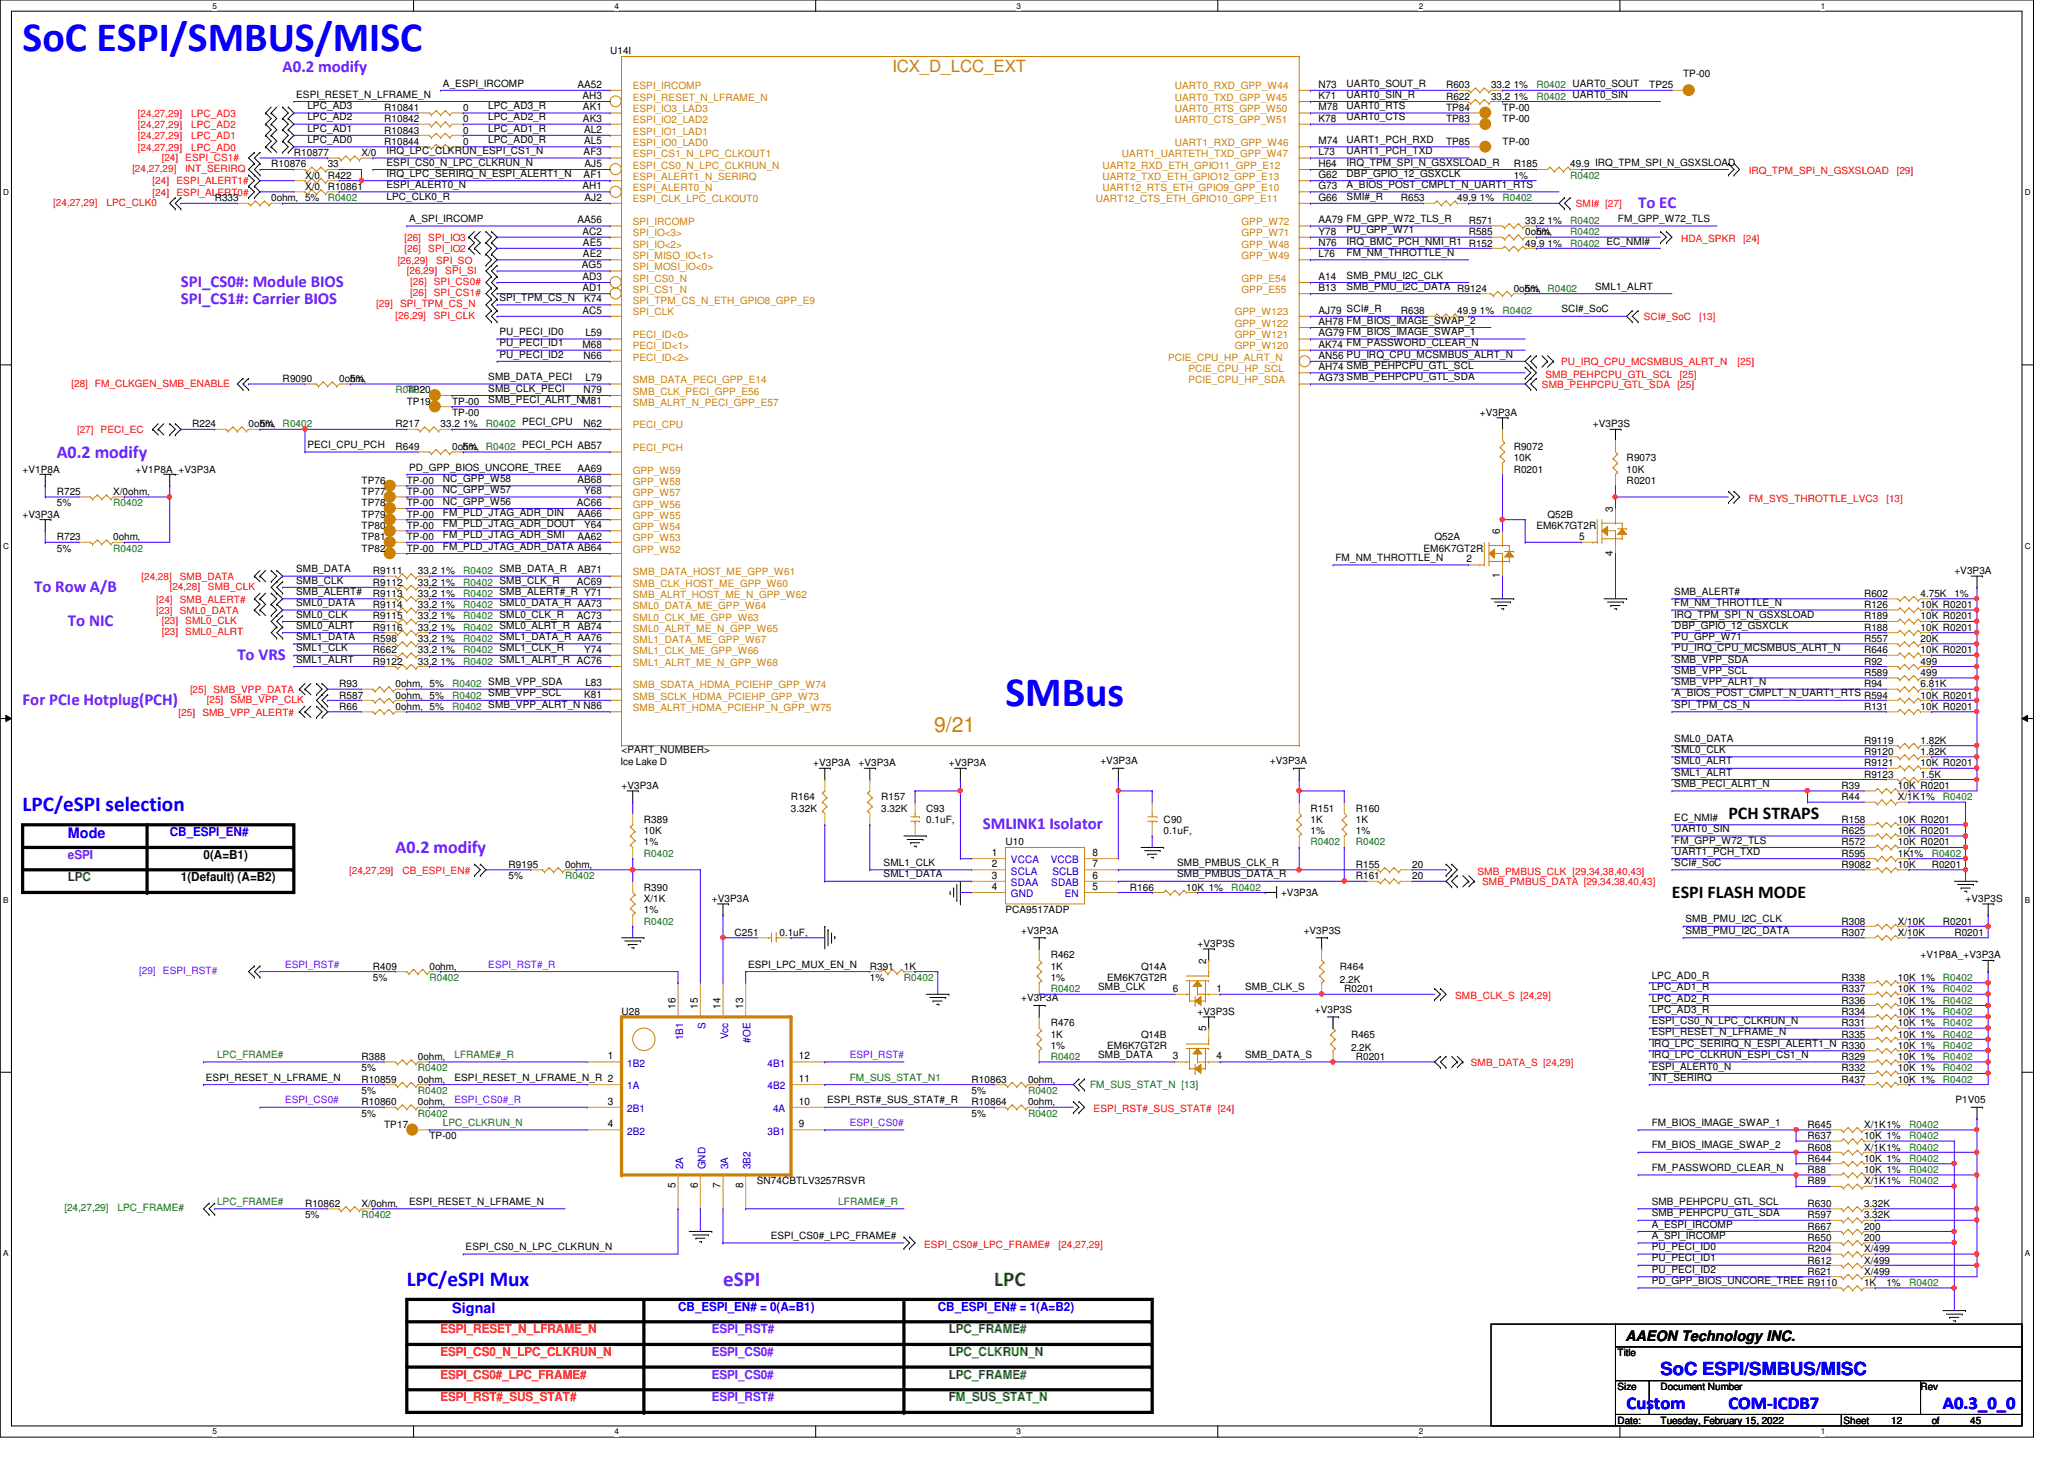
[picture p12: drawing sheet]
<svg xmlns="http://www.w3.org/2000/svg" width="297mm" height="210mm" viewBox="0 0 297 210" stroke-linecap="round" stroke-linejoin="round" font-family="sans-serif">
<defs><g id="words">
<g font-size="6" fill="#00f">
<text x="3.3" y="7.3">SoC ESPI/SMBUS/MISC</text>
<text x="144.7" y="101.6">SMBus</text>
</g>
<text font-size="3" fill="#cc8006" x="134.4" y="105.3">9/21</text>
<g font-size="3" fill="#00f">
<text x="3.3" y="116.7">LPC/eSPI selection</text>
<text x="58.5" y="185">LPC/eSPI Mux</text>
</g>
<text font-size="3" fill="#8000ff" x="104.1" y="185">eSPI</text>
<text font-size="3" fill="#008000" x="143.1" y="185">LPC</text>
<g font-size="2.6" fill="#8000ff">
<text x="8.2" y="65.8">A0.2 modify</text>
<text x="56.9" y="122.7">A0.2 modify</text>
</g>
<g font-size="2.6">
<text x="248.7" y="117.9">PCH STRAPS</text>
<text x="240.6" y="129.2">ESPI FLASH MODE</text>
</g>
<g font-size="2.6" fill="#00f">
<text x="239" y="197.8">SoC ESPI/SMBUS/MISC</text>
<text x="234.1" y="202.7">Custom</text>
<text x="248.7" y="202.7">COM-ICDB7</text>
<text x="279.6" y="202.7">A0.3_0_0</text>
</g>
<g font-size="2.4" fill="#8000ff">
<text x="40.7" y="10.4">A0.2 modify</text>
<text x="235.8" y="29.9">To EC</text>
<text x="26" y="41.3">SPI_CS0#: Module BIOS</text>
<text x="26" y="43.7">SPI_CS1#: Carrier BIOS</text>
<text x="4.9" y="85.2">To Row A/B</text>
<text x="9.8" y="90">To NIC</text>
<text x="34.2" y="94.9">To VRS</text>
<text x="3.3" y="101.4">For PCIe Hotplug(PCH)</text>
<text x="141.4" y="119.3">SMLINK1 Isolator</text>
</g>
<text font-size="2.4" fill="#cc8006" x="128.4" y="10.3">ICX_D_LCC_EXT</text>
<g font-size="2.1" fill="#00f">
<text x="9.8" y="120.6">Mode</text>
<text x="65.1" y="188.8">Signal</text>
</g>
<text font-size="2.1" x="233.9" y="192.9">AAEON Technology INC.</text>
<g font-size="1.8" fill="#8000ff">
<text x="9.8" y="123.6">eSPI</text>
<text x="102.4" y="191.8">ESPI_RST#</text>
<text x="102.4" y="195.1">ESPI_CS0#</text>
<text x="102.4" y="201.6">ESPI_RST#</text>
<text x="102.4" y="198.3">ESPI_CS0#</text>
</g>
<g font-size="1.8" fill="#00f">
<text x="24.4" y="120.3">CB_ESPI_EN#</text>
<text x="97.6" y="188.6">CB_ESPI_EN# = 0(A=B1)</text>
<text x="135" y="188.6">CB_ESPI_EN# = 1(A=B2)</text>
</g>
<g font-size="1.8">
<text x="29.3" y="123.6">0(A=B1)</text>
<text x="26" y="126.8">1(Default) (A=B2)</text>
</g>
<g font-size="1.8" fill="#008000">
<text x="9.8" y="126.8">LPC</text>
<text x="136.6" y="191.8">LPC_FRAME#</text>
<text x="136.6" y="195.1">LPC_CLKRUN_N</text>
<text x="136.6" y="201.6">FM_SUS_STAT_N</text>
<text x="136.6" y="198.3">LPC_FRAME#</text>
</g>
<g font-size="1.8" fill="#f00">
<text x="63.4" y="191.8">ESPI_RESET_N_LFRAME_N</text>
<text x="63.4" y="195.1">ESPI_CS0_N_LPC_CLKRUN_N</text>
<text x="63.4" y="198.3">ESPI_CS0#_LPC_FRAME#</text>
<text x="63.4" y="201.6">ESPI_RST#_SUS_STAT#</text>
</g>
<g font-size="1.5">
<text x="83.1" y="12.6">AA52</text>
<text x="83.8" y="14.2">AH3</text>
<text x="83.9" y="17.5">AK3</text>
<text x="83.9" y="15.9">AK1</text>
<text x="189.7" y="17.5">K78</text>
<text x="189.7" y="15.9">M78</text>
<text x="189.7" y="14.2">K71</text>
<text x="189.7" y="12.6">N73</text>
<text x="84" y="22.4">AF3</text>
<text x="84.1" y="20.7">AL5</text>
<text x="84.1" y="19.1">AL2</text>
<text x="189.7" y="22.4">L73</text>
<text x="189.7" y="20.7">M74</text>
<text x="83.8" y="27.2">AH1</text>
<text x="84" y="25.6">AF1</text>
<text x="84.1" y="28.9">AJ2</text>
<text x="84.1" y="24">AJ5</text>
<text x="189.7" y="28.9">G66</text>
<text x="189.7" y="27.2">G73</text>
<text x="189.7" y="25.6">G62</text>
<text x="189.7" y="24">H64</text>
<text x="83.1" y="32.1">AA56</text>
<text x="83.8" y="33.7">AC2</text>
<text x="83.9" y="35.3">AE5</text>
<text x="189.7" y="35.3">N76</text>
<text x="189.7" y="33.7">Y78</text>
<text x="189.7" y="32.1">AA79 FM_GPP_W72_TLS_R</text>
<text x="83.7" y="38.6">AG5</text>
<text x="83.8" y="41.9">AD1</text>
<text x="83.8" y="40.3">AD3</text>
<text x="83.9" y="37">AE2</text>
<text x="189.7" y="41.9">B13</text>
<text x="189.7" y="40.3">A14</text>
<text x="189.7" y="37">L76</text>
<text x="83.8" y="45.1">AC5</text>
<text x="84.1" y="43.5">K74</text>
<text x="189.7" y="46.7">AH78 FM_BIOS_IMAGE_SWAP_2</text>
<text x="189.7" y="45.1">AJ79 SCI#_R</text>
<text x="83.8" y="50">M68</text>
<text x="84" y="51.6">N66</text>
<text x="84.2" y="48.4">L59</text>
<text x="189.7" y="53.3">AH74 SMB_PEHPCPU_GTL_SCL</text>
<text x="189.7" y="51.6">AN56 PU_IRQ_CPU_MCSMBUS_ALRT_N</text>
<text x="189.7" y="50">AK74 FM_PASSWORD_CLEAR_N</text>
<text x="189.7" y="48.4">AG79 FM_BIOS_IMAGE_SWAP_1</text>
<text x="84" y="56.5">N79</text>
<text x="84.2" y="54.9">L79</text>
<text x="189.7" y="54.9">AG73 SMB_PEHPCPU_GTL_SDA</text>
<text x="84" y="61.4">N62</text>
<text x="83.1" y="69.5">AB68</text>
<text x="83.1" y="67.9">AA69</text>
<text x="84.1" y="71.1">Y68</text>
<text x="83" y="72.8">AC66</text>
<text x="83.1" y="77.6">AA62</text>
<text x="83.1" y="74.4">AA66</text>
<text x="84.1" y="76">Y64</text>
<text x="215.9" y="76.9" transform="rotate(-90 215.9 76.9)">6</text>
<text x="227.3" y="77.6">5</text>
<text x="232.1" y="73.6" transform="rotate(-90 232.1 73.6)">3</text>
<text x="83.1" y="82.5">AB71</text>
<text x="211" y="80.9">2</text>
<text x="215.9" y="83.2" transform="rotate(-90 215.9 83.2)">1</text>
<text x="232.1" y="80" transform="rotate(-90 232.1 80)">4</text>
<text x="83" y="89">AC73</text>
<text x="83" y="84.1">AC69</text>
<text x="84.1" y="93.9">Y74</text>
<text x="84.1" y="100.4">K81</text>
<text x="84.2" y="98.8">L83</text>
<text x="142.7" y="123.1">1</text>
<text x="142.7" y="124.8">2</text>
<text x="157.2" y="124.8">7</text>
<text x="157.2" y="123.1">8</text>
<text x="142.7" y="126.4">3</text>
<text x="142.7" y="128">4</text>
<text x="157.2" y="128">5</text>
<text x="157.2" y="126.4">6</text>
<text x="168.8" y="142.7">6</text>
<text x="173.6" y="138.6" transform="rotate(-90 173.6 138.6)">2</text>
<text x="175.1" y="142.7">1</text>
<text x="97.2" y="145.2" transform="rotate(-90 97.2 145.2)">16</text>
<text x="100.4" y="145.2" transform="rotate(-90 100.4 145.2)">15</text>
<text x="103.7" y="145.2" transform="rotate(-90 103.7 145.2)">14</text>
<text x="106.9" y="145.2" transform="rotate(-90 106.9 145.2)">13</text>
<text x="173.6" y="148.4" transform="rotate(-90 173.6 148.4)">5</text>
<text x="87.5" y="152.4">1</text>
<text x="115" y="155.7">11</text>
<text x="115" y="152.4">12</text>
<text x="168.8" y="152.4">3</text>
<text x="175.1" y="152.4">4</text>
<text x="87.5" y="158.9">3</text>
<text x="115" y="158.9">10</text>
<text x="87.5" y="162.2">4</text>
<text x="115" y="162.2">9</text>
<text x="97.2" y="171" transform="rotate(-90 97.2 171)">5</text>
<text x="100.4" y="171" transform="rotate(-90 100.4 171)">6</text>
<text x="103.7" y="171" transform="rotate(-90 103.7 171)">7</text>
<text x="106.9" y="171" transform="rotate(-90 106.9 171)">8</text>
</g>
<g font-size="1.5" fill="#00c">
<text x="145.5" y="124.2">VCCA</text>
<text x="145.5" y="125.8">SCLA</text>
<text x="151.2" y="124.2">VCCB</text>
<text x="151.5" y="125.8">SCLB</text>
<text x="145.5" y="127.5">SDAA</text>
<text x="145.5" y="129.1">GND</text>
<text x="151.3" y="127.5">SDAB</text>
<text x="153.2" y="129.1">EN</text>
<text x="98.3" y="149.7" transform="rotate(-90 98.3 149.7)">1B1</text>
<text x="101.5" y="148.1" transform="rotate(-90 101.5 148.1)">S</text>
<text x="104.8" y="149.5" transform="rotate(-90 104.8 149.5)">Vcc</text>
<text x="108" y="150" transform="rotate(-90 108 150)">#OE</text>
<text x="90.3" y="153.5">1B2</text>
<text x="110.4" y="153.5">4B1</text>
<text x="90.3" y="156.7">1A</text>
<text x="90.3" y="160">2B1</text>
<text x="110.4" y="156.7">4B2</text>
<text x="111.2" y="160">4A</text>
<text x="90.3" y="163.2">2B2</text>
<text x="110.4" y="163.2">3B1</text>
<text x="98.3" y="168.2" transform="rotate(-90 98.3 168.2)">2A</text>
<text x="101.5" y="168.2" transform="rotate(-90 101.5 168.2)">GND</text>
<text x="104.8" y="168.2" transform="rotate(-90 104.8 168.2)">3A</text>
<text x="108" y="168.2" transform="rotate(-90 108 168.2)">3B2</text>
</g>
<g font-size="1.4">
<text x="87.8" y="7.8">U14I</text>
<text x="242.2" y="11.1">TP-00</text>
<text x="42.6" y="14.1">ESPI_RESET_N_LFRAME_N</text>
<text x="44.2" y="15.7">LPC_AD3</text>
<text x="44.2" y="17.3">LPC_AD2</text>
<text x="55.3" y="17.6">R10842</text>
<text x="55.3" y="16">R10841</text>
<text x="63.8" y="12.4">A_ESPI_IRCOMP</text>
<text x="66.7" y="17.6">0</text>
<text x="66.7" y="16">0</text>
<text x="70.3" y="15.7">LPC_AD3_R</text>
<text x="70.3" y="17.3">LPC_AD2_R</text>
<text x="193.8" y="14.1">UART0_SIN_R</text>
<text x="193.8" y="12.4">UART0_SOUT_R</text>
<text x="193.8" y="17.3">UART0_CTS</text>
<text x="193.8" y="15.7">UART0_RTS</text>
<text x="208.1" y="16">TP84</text>
<text x="208.1" y="14.4">R622</text>
<text x="208.1" y="12.7">R603</text>
<text x="208.1" y="17.6">TP83</text>
<text x="214.6" y="14.4">33.2</text>
<text x="214.6" y="12.7">33.2</text>
<text x="216.2" y="16">TP-00</text>
<text x="216.2" y="17.6">TP-00</text>
<text x="217.8" y="14.4">1%</text>
<text x="217.8" y="12.7">1%</text>
<text x="237.4" y="12.7">TP25</text>
<text x="42.3" y="22.5">R10877</text>
<text x="44.2" y="18.9">LPC_AD1</text>
<text x="44.2" y="20.6">LPC_AD0</text>
<text x="52" y="22.5">X/0</text>
<text x="55.3" y="20.8">R10844</text>
<text x="55.3" y="19.2">R10843</text>
<text x="55.6" y="22.2">IRQ_LPC_CLKRUN_ESPI_CS1_N</text>
<text x="55.6" y="23.8">ESPI_CS0_N_LPC_CLKRUN_N</text>
<text x="66.7" y="20.8">0</text>
<text x="66.7" y="19.2">0</text>
<text x="70.3" y="18.9">LPC_AD1_R</text>
<text x="70.3" y="20.6">LPC_AD0_R</text>
<text x="193.8" y="22.2">UART1_PCH_TXD</text>
<text x="193.8" y="23.8">IRQ_TPM_SPI_N_GSXSLOAD_R</text>
<text x="193.8" y="20.6">UART1_PCH_RXD</text>
<text x="208.1" y="20.8">TP85</text>
<text x="216.2" y="20.8">TP-00</text>
<text x="30.9" y="29">R333</text>
<text x="39" y="29">0ohm, 5%</text>
<text x="39" y="24.1">R10876</text>
<text x="43.9" y="27.3">X/0</text>
<text x="43.9" y="25.7">X/0</text>
<text x="47.2" y="27.3">R10861</text>
<text x="47.2" y="25.7">R422</text>
<text x="47.2" y="24.1">33</text>
<text x="55.6" y="27.1">ESPI_ALERT0_N</text>
<text x="55.6" y="28.7">LPC_CLK0_R</text>
<text x="55.6" y="25.4">IRQ_LPC_SERIRQ_N_ESPI_ALERT1_N</text>
<text x="193.8" y="27.1">A_BIOS_POST_CMPLT_N_UART1_RTS</text>
<text x="193.8" y="28.7">SMI#_R</text>
<text x="193.8" y="25.4">DBP_GPIO_12_GSXCLK</text>
<text x="201.6" y="29">R653</text>
<text x="209.7" y="29">49.9 1%</text>
<text x="217.8" y="24.1">R185</text>
<text x="217.8" y="25.7">1%</text>
<text x="226" y="24.1">49.9 IRQ_TPM_SPI_N_GSXSLOAD</text>
<text x="58.9" y="32">A_SPI_IRCOMP</text>
<text x="193.8" y="33.6">PU_GPP_W71</text>
<text x="193.8" y="35.2">IRQ_BMC_PCH_NMI_R1 R152</text>
<text x="211.4" y="32.2">R571</text>
<text x="211.4" y="33.9">R585</text>
<text x="219.5" y="32.2">33.2</text>
<text x="219.5" y="35.5">49.9 1%</text>
<text x="219.5" y="33.9">0ohm,</text>
<text x="221.1" y="33.9">5%</text>
<text x="222.7" y="32.2">1%</text>
<text x="232.8" y="32">FM_GPP_W72_TLS</text>
<text x="193.8" y="40.1">SMB_PMU_I2C_CLK</text>
<text x="193.8" y="41.7">SMB_PMU_I2C_DATA R9124</text>
<text x="193.8" y="36.8">FM_NM_THROTTLE_N</text>
<text x="217.8" y="42">0ohm, R0402</text>
<text x="219.5" y="42">5%</text>
<text x="229.6" y="41.7">SML1_ALRT</text>
<text x="71.9" y="43.3">SPI_TPM_CS_N</text>
<text x="201.6" y="45.2">R638</text>
<text x="209.7" y="45.2">49.9 1%</text>
<text x="224.7" y="45">SCI#_SoC</text>
<text x="71.9" y="48.2">PU_PECI_ID0</text>
<text x="71.9" y="49.8">PU_PECI_ID1</text>
<text x="71.9" y="51.4">PU_PECI_ID2</text>
<text x="40.7" y="55">R9090</text>
<text x="48.8" y="55">0ohm,</text>
<text x="50.4" y="55">5%</text>
<text x="58.5" y="56.6">TP20</text>
<text x="58.5" y="58.3">TP19</text>
<text x="65.1" y="58.3">TP-00</text>
<text x="65.1" y="59.9">TP-00</text>
<text x="70.3" y="54.7">SMB_DATA_PECI</text>
<text x="70.3" y="56.3">SMB_CLK_PECI</text>
<text x="70.3" y="58">SMB_PECI_ALRT_NM81</text>
<text x="213" y="59.9">+V3P3A</text>
<text x="27.6" y="61.5">R224</text>
<text x="35.8" y="61.5">0ohm, R0402</text>
<text x="37.4" y="61.5">5%</text>
<text x="44.2" y="64.5">PECI_CPU_PCH</text>
<text x="56.9" y="61.5">R217</text>
<text x="56.9" y="64.7">R649</text>
<text x="63.4" y="61.5">33.2</text>
<text x="65.1" y="64.7">0ohm, R0402 PECI_PCH AB57</text>
<text x="66.7" y="61.5">1%</text>
<text x="66.7" y="64.7">5%</text>
<text x="217.8" y="64.7">R9072</text>
<text x="229.2" y="61.5">+V3P3S</text>
<text x="3.3" y="68">+V1P8A</text>
<text x="8.2" y="71.2">R725</text>
<text x="16.3" y="71.2">X/0ohm,</text>
<text x="19.5" y="68">+V1P8A_+V3P3A</text>
<text x="52" y="71.2">TP77</text>
<text x="52" y="69.6">TP76</text>
<text x="58.5" y="71.2">TP-00</text>
<text x="58.5" y="69.6">TP-00</text>
<text x="58.9" y="67.7">PD_GPP_BIOS_UNCORE_TREE</text>
<text x="63.8" y="69.3">NC_GPP_W58</text>
<text x="63.8" y="71">NC_GPP_W57</text>
<text x="217.8" y="66.4">10K</text>
<text x="217.8" y="68">R0201</text>
<text x="234.1" y="66.4">R9073</text>
<text x="234.1" y="68">10K</text>
<text x="234.1" y="69.6">R0201</text>
<text x="3.3" y="74.5">+V3P3A</text>
<text x="8.2" y="77.7">R723</text>
<text x="8.2" y="72.9">5%</text>
<text x="16.3" y="77.7">0ohm,</text>
<text x="52" y="72.9">TP78</text>
<text x="52" y="74.5">TP79</text>
<text x="52" y="76.1">TP80</text>
<text x="52" y="77.7">TP81</text>
<text x="58.5" y="72.9">TP-00</text>
<text x="58.5" y="74.5">TP-00</text>
<text x="58.5" y="76.1">TP-00</text>
<text x="58.5" y="77.7">TP-00</text>
<text x="63.8" y="72.6">NC_GPP_W56</text>
<text x="63.8" y="74.2">FM_PLD_JTAG_ADR_DIN</text>
<text x="63.8" y="75.8">FM_PLD_JTAG_ADR_DOUT</text>
<text x="63.8" y="77.5">FM_PLD_JTAG_ADR_SMI</text>
<text x="206.5" y="77.7">Q52A</text>
<text x="221.1" y="76.1">EM6K7GT2R</text>
<text x="222.7" y="74.5">Q52B</text>
<text x="8.2" y="79.4">5%</text>
<text x="42.6" y="83.9">SMB_CLK</text>
<text x="42.6" y="82.3">SMB_DATA</text>
<text x="52" y="79.4">TP82</text>
<text x="53.7" y="82.6">R9111</text>
<text x="58.5" y="79.4">TP-00</text>
<text x="60.2" y="82.6">33.2</text>
<text x="63.4" y="82.6">1%</text>
<text x="63.8" y="79.1">FM_PLD_JTAG_ADR_DATA AB64</text>
<text x="192.2" y="80.7">FM_NM_THROTTLE_N</text>
<text x="204.8" y="79.4">EM6K7GT2R</text>
<text x="281.3" y="82.6">+V3P3A</text>
<text x="42.6" y="88.9">SML0_CLK</text>
<text x="42.6" y="87.2">SML0_DATA</text>
<text x="42.6" y="85.6">SMB_ALERT#</text>
<text x="53.7" y="84.2">R9112</text>
<text x="53.7" y="85.9">R9113</text>
<text x="53.7" y="89.1">R9115</text>
<text x="53.7" y="87.5">R9114</text>
<text x="60.2" y="84.2">33.2</text>
<text x="60.2" y="85.9">33.2</text>
<text x="60.2" y="89.1">33.2</text>
<text x="60.2" y="87.5">33.2</text>
<text x="63.4" y="84.2">1%</text>
<text x="63.4" y="85.9">1%</text>
<text x="63.4" y="89.1">1%</text>
<text x="63.4" y="87.5">1%</text>
<text x="241" y="85.6">SMB_ALERT#</text>
<text x="241" y="87.2">FM_NM_THROTTLE_N</text>
<text x="241" y="88.9">IRQ_TPM_SPI_N_GSXSLOAD</text>
<text x="268.3" y="87.5">R126</text>
<text x="268.3" y="85.9">R602</text>
<text x="268.3" y="89.1">R189</text>
<text x="276.4" y="87.5">10K R0201</text>
<text x="276.4" y="85.9">4.75K</text>
<text x="276.4" y="89.1">10K R0201</text>
<text x="281.3" y="85.9">1%</text>
<text x="42.6" y="90.5">SML0_ALRT</text>
<text x="42.6" y="95.3">SML1_ALRT</text>
<text x="42.6" y="92.1">SML1_DATA</text>
<text x="42.6" y="93.7">SML1_CLK</text>
<text x="53.7" y="90.8">R9116</text>
<text x="53.7" y="94">R662</text>
<text x="53.7" y="95.6">R9122</text>
<text x="53.7" y="92.4">R598</text>
<text x="60.2" y="94">33.2</text>
<text x="60.2" y="92.4">33.2</text>
<text x="60.2" y="90.8">33.2</text>
<text x="60.2" y="95.6">33.2</text>
<text x="63.4" y="90.8">1%</text>
<text x="63.4" y="94">1%</text>
<text x="63.4" y="95.6">1%</text>
<text x="63.4" y="92.4">1%</text>
<text x="241" y="90.5">DBP_GPIO_12_GSXCLK</text>
<text x="241" y="92.1">PU_GPP_W71</text>
<text x="241" y="93.7">PU_IRQ_CPU_MCSMBUS_ALRT_N</text>
<text x="241" y="95.3">SMB_VPP_SDA</text>
<text x="268.3" y="92.4">R557</text>
<text x="268.3" y="90.8">R188</text>
<text x="268.3" y="95.6">R92</text>
<text x="268.3" y="94">R646</text>
<text x="276.4" y="92.4">20K</text>
<text x="276.4" y="90.8">10K R0201</text>
<text x="276.4" y="95.6">499</text>
<text x="276.4" y="94">10K R0201</text>
<text x="48.8" y="98.9">R93</text>
<text x="48.8" y="100.5">R587</text>
<text x="56.9" y="100.5">0ohm, 5%</text>
<text x="56.9" y="98.9">0ohm, 5%</text>
<text x="241" y="98.6">SMB_VPP_ALRT_N</text>
<text x="241" y="97">SMB_VPP_SCL</text>
<text x="241" y="100.2">A_BIOS_POST_CMPLT_N_UART1_RTS R594</text>
<text x="241" y="101.9">SPI_TPM_CS_N</text>
<text x="268.3" y="97.2">R589</text>
<text x="268.3" y="98.9">R94</text>
<text x="276.4" y="100.5">10K R0201</text>
<text x="276.4" y="97.2">499</text>
<text x="276.4" y="98.9">6.81K</text>
<text x="48.8" y="102.1">R66</text>
<text x="56.9" y="102.1">0ohm, 5%</text>
<text x="241" y="106.7">SML0_DATA</text>
<text x="268.3" y="102.1">R131</text>
<text x="268.3" y="107">R9119</text>
<text x="276.4" y="107">1.82K</text>
<text x="276.4" y="102.1">10K R0201</text>
<text x="89.3" y="110.1">Ice Lake D</text>
<text x="89.4" y="113.5">+V3P3A</text>
<text x="89.4" y="108.3">&lt;PART_NUMBER&gt;</text>
<text x="117" y="110.2">+V3P3A</text>
<text x="123.6" y="110.2">+V3P3A</text>
<text x="136.6" y="110.2">+V3P3A</text>
<text x="158.4" y="109.9">+V3P3A</text>
<text x="182.7" y="109.9">+V3P3A</text>
<text x="241" y="113.2">SMB_PECI_ALRT_N</text>
<text x="241" y="108.3">SML0_CLK</text>
<text x="241" y="110">SML0_ALRT</text>
<text x="241" y="111.6">SML1_ALRT</text>
<text x="265" y="113.5">R39</text>
<text x="268.3" y="111.9">R9123</text>
<text x="268.3" y="108.6">R9120</text>
<text x="268.3" y="110.2">R9121</text>
<text x="273.1" y="113.5">10K R0201</text>
<text x="276.4" y="111.9">1.5K</text>
<text x="276.4" y="108.6">1.82K</text>
<text x="276.4" y="110.2">10K R0201</text>
<text x="92.7" y="118.4">R389</text>
<text x="113.8" y="115.1">R164</text>
<text x="113.8" y="116.8">3.32K</text>
<text x="126.8" y="115.1">R157</text>
<text x="126.8" y="116.8">3.32K</text>
<text x="133.3" y="116.8">C93</text>
<text x="133.3" y="118.4">0.1uF,</text>
<text x="167.5" y="118.4">C90</text>
<text x="188.6" y="116.8">R151</text>
<text x="188.6" y="118.4">1K</text>
<text x="195.1" y="116.8">R160</text>
<text x="195.1" y="118.4">1K</text>
<text x="241" y="118.1">EC_NMI#</text>
<text x="241" y="119.7">UART0_SIN</text>
<text x="265" y="115.1">R44</text>
<text x="265" y="118.4">R158</text>
<text x="273.1" y="115.1">X/1K1%</text>
<text x="273.1" y="118.4">10K R0201</text>
<text x="73.2" y="124.9">R9195</text>
<text x="81.3" y="124.9">0ohm,</text>
<text x="92.7" y="120">10K</text>
<text x="92.7" y="121.6">1%</text>
<text x="127.2" y="124.6">SML1_CLK</text>
<text x="144.7" y="121.6">U10</text>
<text x="167.5" y="120">0.1uF,</text>
<text x="169.4" y="124.6">SMB_PMBUS_CLK_R</text>
<text x="188.6" y="120">1%</text>
<text x="195.1" y="124.9">R155</text>
<text x="195.1" y="120">1%</text>
<text x="203.2" y="124.9">20</text>
<text x="241" y="121.4">FM_GPP_W72_TLS</text>
<text x="241" y="123">UART1_PCH_TXD</text>
<text x="241" y="124.6">SCI#_SoC</text>
<text x="265" y="123.3">R595</text>
<text x="265" y="124.9">R9082</text>
<text x="265" y="120">R625</text>
<text x="265" y="121.6">R572</text>
<text x="273.1" y="124.9">10K</text>
<text x="273.1" y="123.3">1K1%</text>
<text x="273.1" y="120">10K R0201</text>
<text x="273.1" y="121.6">10K R0201</text>
<text x="278" y="124.9">R0201</text>
<text x="73.2" y="126.5">5%</text>
<text x="92.7" y="128.1">R390</text>
<text x="92.7" y="129.8">X/1K</text>
<text x="92.7" y="131.4">1%</text>
<text x="102.4" y="129.8">+V3P3A</text>
<text x="127.2" y="126.2">SML1_DATA</text>
<text x="144.7" y="131.4">PCA9517ADP</text>
<text x="162.6" y="128.1">R166</text>
<text x="169.4" y="126.2">SMB_PMBUS_DATA_R</text>
<text x="170.7" y="128.1">10K 1%</text>
<text x="184.4" y="128.9">+V3P3A</text>
<text x="195.1" y="126.5">R161</text>
<text x="203.2" y="126.5">20</text>
<text x="282.9" y="129.8">+V3P3S</text>
<text x="105.7" y="134.6">C251</text>
<text x="112.2" y="134.6">0.1uF,</text>
<text x="147" y="134.3">+V3P3A</text>
<text x="151.2" y="137.9">R462</text>
<text x="172.3" y="136.3">+V3P3S</text>
<text x="187.6" y="134.3">+V3P3S</text>
<text x="242.6" y="132.7">SMB_PMU_I2C_CLK</text>
<text x="242.6" y="134.4">SMB_PMU_I2C_DATA</text>
<text x="265" y="134.6">R307</text>
<text x="265" y="133">R308</text>
<text x="273.1" y="134.6">X/10K</text>
<text x="273.1" y="133">X/10K</text>
<text x="276.4" y="137.9">+V1P8A_+V3P3A</text>
<text x="279.6" y="133">R0201</text>
<text x="281.3" y="134.6">R0201</text>
<text x="53.7" y="139.5">R409</text>
<text x="53.7" y="141.1">5%</text>
<text x="61.8" y="139.5">0ohm,</text>
<text x="107.7" y="139.2">ESPI_LPC_MUX_EN_N</text>
<text x="125.2" y="139.5">R391</text>
<text x="125.2" y="141.1">1%</text>
<text x="130.1" y="139.5">1K</text>
<text x="151.2" y="139.5">1K</text>
<text x="151.2" y="141.1">1%</text>
<text x="158" y="142.5">SMB_CLK</text>
<text x="159.3" y="141.1">EM6K7GT2R</text>
<text x="164.2" y="139.5">Q14A</text>
<text x="179.2" y="142.5">SMB_CLK_S</text>
<text x="192.8" y="139.5">R464</text>
<text x="192.8" y="141.5">2.2K</text>
<text x="193.5" y="142.7">R0201</text>
<text x="237.7" y="140.8">LPC_AD0_R</text>
<text x="237.7" y="142.5">LPC_AD1_R</text>
<text x="265" y="142.7">R337</text>
<text x="265" y="141.1">R338</text>
<text x="273.1" y="142.7">10K 1%</text>
<text x="273.1" y="141.1">10K 1%</text>
<text x="89.4" y="146">U28</text>
<text x="147" y="144.1">+V3P3A</text>
<text x="151.2" y="147.7">R476</text>
<text x="151.2" y="149.3">1K</text>
<text x="164.2" y="149.3">Q14B</text>
<text x="172.3" y="146">+V3P3S</text>
<text x="189.2" y="145.7">+V3P3S</text>
<text x="194.4" y="149.3">R465</text>
<text x="237.7" y="147.4">ESPI_CS0_N_LPC_CLKRUN_N</text>
<text x="237.7" y="149">ESPI_RESET_N_LFRAME_N</text>
<text x="237.7" y="144.1">LPC_AD2_R</text>
<text x="237.7" y="145.8">LPC_AD3_R</text>
<text x="265" y="149.3">R335</text>
<text x="265" y="144.4">R336</text>
<text x="265" y="147.7">R331</text>
<text x="265" y="146">R334</text>
<text x="273.1" y="149.3">10K 1%</text>
<text x="273.1" y="144.4">10K 1%</text>
<text x="273.1" y="147.7">10K 1%</text>
<text x="273.1" y="146">10K 1%</text>
<text x="29.6" y="155.5">ESPI_RESET_N_LFRAME_N</text>
<text x="52" y="152.5">R388</text>
<text x="52" y="154.1">5%</text>
<text x="52" y="155.8">R10859</text>
<text x="60.2" y="152.5">0ohm,</text>
<text x="60.2" y="155.8">0ohm,</text>
<text x="65.4" y="155.5">ESPI_RESET_N_LFRAME_N_R 2</text>
<text x="139.8" y="155.8">R10863</text>
<text x="148" y="155.8">0ohm,</text>
<text x="151.2" y="150.9">1%</text>
<text x="158" y="152.2">SMB_DATA</text>
<text x="159.3" y="150.9">EM6K7GT2R</text>
<text x="179.2" y="152.2">SMB_DATA_S</text>
<text x="194.4" y="151.2">2.2K</text>
<text x="195.1" y="152.5">R0201</text>
<text x="237.7" y="152.2">IRQ_LPC_CLKRUN_ESPI_CS1_N</text>
<text x="237.7" y="150.6">IRQ_LPC_SERIRQ_N_ESPI_ALERT1_N R330</text>
<text x="237.7" y="153.9">ESPI_ALERT0_N</text>
<text x="237.7" y="155.5">INT_SERIRQ</text>
<text x="265" y="152.5">R329</text>
<text x="265" y="155.8">R437</text>
<text x="265" y="154.1">R332</text>
<text x="273.1" y="152.5">10K 1%</text>
<text x="273.1" y="155.8">10K 1%</text>
<text x="273.1" y="154.1">10K 1%</text>
<text x="273.1" y="150.9">10K 1%</text>
<text x="52" y="159">R10860</text>
<text x="52" y="160.7">5%</text>
<text x="52" y="157.4">5%</text>
<text x="60.2" y="159">0ohm,</text>
<text x="119" y="158.7">ESPI_RST#_SUS_STAT#_R</text>
<text x="139.8" y="157.4">5%</text>
<text x="139.8" y="159">R10864</text>
<text x="139.8" y="160.7">5%</text>
<text x="148" y="159">0ohm,</text>
<text x="281.4" y="158.7">P1V05</text>
<text x="55.3" y="162.3">TP17</text>
<text x="61.8" y="163.9">TP-00</text>
<text x="237.7" y="162">FM_BIOS_IMAGE_SWAP_1</text>
<text x="237.7" y="165.2">FM_BIOS_IMAGE_SWAP_2</text>
<text x="260.1" y="163.9">R637</text>
<text x="260.1" y="167.1">R644</text>
<text x="260.1" y="165.5">R608</text>
<text x="260.1" y="162.3">R645</text>
<text x="268.3" y="163.9">10K 1%</text>
<text x="268.3" y="167.1">10K 1%</text>
<text x="268.3" y="165.5">X/1K1%</text>
<text x="268.3" y="162.3">X/1K1%</text>
<text x="43.9" y="173.7">R10862</text>
<text x="52" y="173.7">X/0ohm,</text>
<text x="58.9" y="173.4">ESPI_RESET_N_LFRAME_N</text>
<text x="108.9" y="170.4">SN74CBTLV3257RSVR</text>
<text x="237.7" y="168.5">FM_PASSWORD_CLEAR_N</text>
<text x="237.7" y="173.4">SMB_PEHPCPU_GTL_SCL</text>
<text x="260.1" y="170.4">R89</text>
<text x="260.1" y="168.8">R88</text>
<text x="260.1" y="173.7">R630</text>
<text x="268.3" y="170.4">X/1K1%</text>
<text x="268.3" y="168.8">10K 1%</text>
<text x="268.3" y="173.7">3.32K</text>
<text x="43.9" y="175.3">5%</text>
<text x="67" y="179.9">ESPI_CS0_N_LPC_CLKRUN_N</text>
<text x="110.9" y="178.3">ESPI_CS0#_LPC_FRAME#</text>
<text x="237.7" y="175">SMB_PEHPCPU_GTL_SDA</text>
<text x="237.7" y="176.6">A_ESPI_IRCOMP</text>
<text x="237.7" y="178.3">A_SPI_IRCOMP</text>
<text x="237.7" y="179.9">PU_PECI_ID0</text>
<text x="260.1" y="178.5">R650</text>
<text x="260.1" y="176.9">R667</text>
<text x="260.1" y="175.3">R597</text>
<text x="268.3" y="178.5">200</text>
<text x="268.3" y="176.9">200</text>
<text x="268.3" y="175.3">3.32K</text>
<text x="237.7" y="181.5">PU_PECI_ID1</text>
<text x="237.7" y="183.1">PU_PECI_ID2</text>
<text x="237.7" y="184.7">PD_GPP_BIOS_UNCORE_TREE R9110</text>
<text x="260.1" y="181.8">R612</text>
<text x="260.1" y="183.4">R621</text>
<text x="260.1" y="180.2">R204</text>
<text x="268.3" y="185">1K</text>
<text x="268.3" y="181.8">X/499</text>
<text x="268.3" y="183.4">X/499</text>
<text x="268.3" y="180.2">X/499</text>
<text x="271.5" y="185">1%</text>
<text x="232.8" y="195.1">Title</text>
<text x="232.8" y="200">Size</text>
<text x="239" y="200">Document Number</text>
<text x="276.4" y="200">Rev</text>
<text x="232.8" y="204.9">Date:</text>
<text x="239" y="204.9">Tuesday, February 15, 2022</text>
<text x="265.3" y="204.9">Sheet</text>
<text x="272.2" y="204.9">12</text>
<text x="278" y="204.9">of</text>
<text x="283.5" y="204.9">45</text>
</g>
<g font-size="1.4" fill="#f00">
<text x="19.9" y="16.8">[24,27,29]</text>
<text x="27.5" y="16.8">LPC_AD3</text>
<text x="19.9" y="21.7">[24,27,29]</text>
<text x="19.9" y="20">[24,27,29]</text>
<text x="19.9" y="18.4">[24,27,29]</text>
<text x="23.3" y="23.1">[24] ESPI_CS1#</text>
<text x="27.5" y="21.7">LPC_AD0</text>
<text x="27.5" y="20">LPC_AD1</text>
<text x="27.5" y="18.4">LPC_AD2</text>
<text x="7.7" y="29.6">[24,27,29]</text>
<text x="15.3" y="29.6">LPC_CLK0</text>
<text x="19" y="24.8">[24,27,29]</text>
<text x="22" y="26.5">[24]</text>
<text x="22" y="28.2">[24]</text>
<text x="25.4" y="26.5">ESPI_ALERT1#</text>
<text x="25.4" y="28.2">ESPI_ALERT0#</text>
<text x="26.7" y="24.8">INT_SERIRQ</text>
<text x="226.8" y="29.8">SMI# [27]</text>
<text x="251.7" y="25.1">IRQ_TPM_SPI_N_GSXSLOAD</text>
<text x="273" y="25.1">[29]</text>
<text x="58.2" y="34.7">[26]</text>
<text x="61.6" y="34.7">SPI_IO3</text>
<text x="241.9" y="34.8">HDA_SPKR</text>
<text x="250.9" y="34.8">[24]</text>
<text x="57.2" y="37.9">[26,29]</text>
<text x="58.2" y="36.3">[26]</text>
<text x="58.5" y="39.4">[26,29]</text>
<text x="59.1" y="41">[26] SPI_CS0#</text>
<text x="61.6" y="36.3">SPI_IO2</text>
<text x="62.8" y="37.9">SPI_SO</text>
<text x="64.1" y="39.4">SPI_SI</text>
<text x="54.1" y="44.2">[29]</text>
<text x="56.9" y="45.9">[26,29]</text>
<text x="57.6" y="44.2">SPI_TPM_CS_N</text>
<text x="59.1" y="42.6">[26] SPI_CS1#</text>
<text x="62.4" y="45.9">SPI_CLK</text>
<text x="236.6" y="46.1">SCI#_SoC</text>
<text x="244.5" y="46.1">[13]</text>
<text x="224.7" y="52.5">PU_IRQ_CPU_MCSMBUS_ALRT_N</text>
<text x="250.1" y="52.5">[25]</text>
<text x="10.3" y="55.6">[28] FM_CLKGEN_SMB_ENABLE</text>
<text x="221.9" y="55.8">SMB_PEHPCPU_GTL_SDA</text>
<text x="222.4" y="54.3">SMB_PEHPCPU_GTL_SCL</text>
<text x="241.4" y="55.8">[25]</text>
<text x="241.8" y="54.3">[25]</text>
<text x="11.1" y="62.3">[27] PECI_EC</text>
<text x="251.7" y="72.2">FM_SYS_THROTTLE_LVC3</text>
<text x="271.5" y="72.2">[13]</text>
<text x="20.4" y="83.4">[24,28]</text>
<text x="25.9" y="83.4">SMB_DATA</text>
<text x="22.5" y="88.3">[23] SML0_DATA</text>
<text x="22.5" y="86.7">[24] SMB_ALERT#</text>
<text x="23.3" y="89.8">[23] SML0_CLK</text>
<text x="24.4" y="84.9">[24,28]</text>
<text x="29.9" y="84.9">SMB_CLK</text>
<text x="23.3" y="91.4">[23] SML0_ALRT</text>
<text x="27.3" y="99.7">[25] SMB_VPP_DATA</text>
<text x="29.8" y="101.1">[25]</text>
<text x="33.2" y="101.1">SMB_VPP_CLK</text>
<text x="25.7" y="103">[25]</text>
<text x="29.1" y="103">SMB_VPP_ALERT#</text>
<text x="50.2" y="125.7">[24,27,29]</text>
<text x="57.9" y="125.7">CB_ESPI_EN#</text>
<text x="212.6" y="125.9">SMB_PMBUS_CLK [29,34,38,40,43]</text>
<text x="213.3" y="127.3">SMB_PMBUS_DATA [29,34,38,40,43]</text>
<text x="209.4" y="143.7">SMB_CLK_S [24,29]</text>
<text x="211.7" y="153.3">SMB_DATA_S [24,29]</text>
<text x="157.4" y="160">ESPI_RST#_SUS_STAT# [24]</text>
<text x="133" y="179.5">ESPI_CS0#_LPC_FRAME#</text>
<text x="152.4" y="179.5">[24,27,29]</text>
</g>
<g font-size="1.4" fill="#cc8006">
<text x="91.1" y="14.5">ESPI_RESET_N_LFRAME_N</text>
<text x="91.1" y="12.9">ESPI_IRCOMP</text>
<text x="91.1" y="16.1">ESPI_IO3_LAD3</text>
<text x="91.1" y="17.7">ESPI_IO2_LAD2</text>
<text x="169.1" y="14.5">UART0_TXD_GPP_W45</text>
<text x="169.1" y="12.9">UART0_RXD_GPP_W44</text>
<text x="169.1" y="16.1">UART0_RTS_GPP_W50</text>
<text x="169.1" y="17.7">UART0_CTS_GPP_W51</text>
<text x="91.1" y="19.4">ESPI_IO1_LAD1</text>
<text x="91.1" y="21">ESPI_IO0_LAD0</text>
<text x="91.1" y="22.6">ESPI_CS1_N_LPC_CLKOUT1</text>
<text x="161.5" y="22.6">UART1_UARTETH_TXD_GPP_W47</text>
<text x="169.1" y="21">UART1_RXD_GPP_W46</text>
<text x="91.1" y="24.3">ESPI_CS0_N_LPC_CLKRUN_N</text>
<text x="91.1" y="29.1">ESPI_CLK_LPC_CLKOUT0</text>
<text x="91.1" y="25.9">ESPI_ALERT1_N_SERIRQ</text>
<text x="91.1" y="27.5">ESPI_ALERT0_N</text>
<text x="157.7" y="29.1">UART12_CTS_ETH_GPIO10_GPP_E11</text>
<text x="158.7" y="27.5">UART12_RTS_ETH_GPIO9_GPP_E10</text>
<text x="158.7" y="25.9">UART2_TXD_ETH_GPIO12_GPP_E13</text>
<text x="158.7" y="24.3">UART2_RXD_ETH_GPIO11_GPP_E12</text>
<text x="91.1" y="32.4">SPI_IRCOMP</text>
<text x="91.1" y="35.6">SPI_IO&lt;2&gt;</text>
<text x="91.1" y="34">SPI_IO&lt;3&gt;</text>
<text x="178.7" y="32.4">GPP_W72</text>
<text x="178.7" y="34">GPP_W71</text>
<text x="178.7" y="35.6">GPP_W48</text>
<text x="91.1" y="38.9">SPI_MOSI_IO&lt;0&gt;</text>
<text x="91.1" y="37.3">SPI_MISO_IO&lt;1&gt;</text>
<text x="91.1" y="40.5">SPI_CS0_N</text>
<text x="178.7" y="37.3">GPP_W49</text>
<text x="178.7" y="40.5">GPP_E54</text>
<text x="91.1" y="43.8">SPI_TPM_CS_N_ETH_GPIO8_GPP_E9</text>
<text x="91.1" y="42.1">SPI_CS1_N</text>
<text x="91.1" y="45.4">SPI_CLK</text>
<text x="177.7" y="45.4">GPP_W123</text>
<text x="177.7" y="47">GPP_W122</text>
<text x="178.7" y="42.1">GPP_E55</text>
<text x="91.1" y="48.6">PECI_ID&lt;0&gt;</text>
<text x="91.1" y="50.2">PECI_ID&lt;1&gt;</text>
<text x="91.1" y="51.9">PECI_ID&lt;2&gt;</text>
<text x="168.1" y="51.9">PCIE_CPU_HP_ALRT_N</text>
<text x="171" y="53.5">PCIE_CPU_HP_SCL</text>
<text x="177.7" y="48.6">GPP_W121</text>
<text x="177.7" y="50.2">GPP_W120</text>
<text x="91.1" y="55.2">SMB_DATA_PECI_GPP_E14</text>
<text x="91.1" y="56.8">SMB_CLK_PECI_GPP_E56</text>
<text x="91.1" y="58.4">SMB_ALRT_N_PECI_GPP_E57</text>
<text x="171" y="55.2">PCIE_CPU_HP_SDA</text>
<text x="91.1" y="64.9">PECI_PCH</text>
<text x="91.1" y="61.6">PECI_CPU</text>
<text x="91.1" y="68.2">GPP_W59</text>
<text x="91.1" y="69.8">GPP_W58</text>
<text x="91.1" y="71.4">GPP_W57</text>
<text x="91.1" y="73">GPP_W56</text>
<text x="91.1" y="74.6">GPP_W55</text>
<text x="91.1" y="76.3">GPP_W54</text>
<text x="91.1" y="77.9">GPP_W53</text>
<text x="91.1" y="79.5">GPP_W52</text>
<text x="91.1" y="82.8">SMB_DATA_HOST_ME_GPP_W61</text>
<text x="91.1" y="87.7">SML0_DATA_ME_GPP_W64</text>
<text x="91.1" y="89.3">SML0_CLK_ME_GPP_W63</text>
<text x="91.1" y="84.4">SMB_CLK_HOST_ME_GPP_W60</text>
<text x="91.1" y="86">SMB_ALRT_HOST_ME_N_GPP_W62</text>
<text x="91.1" y="92.5">SML1_DATA_ME_GPP_W67</text>
<text x="91.1" y="94.1">SML1_CLK_ME_GPP_W66</text>
<text x="91.1" y="95.8">SML1_ALRT_ME_N_GPP_W68</text>
<text x="91.1" y="90.9">SML0_ALRT_ME_N_GPP_W65</text>
<text x="91.1" y="99">SMB_SDATA_HDMA_PCIEHP_GPP_W74</text>
<text x="91.1" y="100.7">SMB_SCLK_HDMA_PCIEHP_GPP_W73</text>
<text x="91.1" y="102.3">SMB_ALRT_HDMA_PCIEHP_N_GPP_W75</text>
</g>
<g font-size="1.4" fill="#008000">
<text x="221.1" y="14.4">R0402 UART0_SIN</text>
<text x="221.1" y="12.7">R0402 UART0_SOUT</text>
<text x="47.2" y="29">R0402</text>
<text x="216.2" y="29">R0402</text>
<text x="226" y="25.7">R0402</text>
<text x="226" y="32.2">R0402</text>
<text x="226" y="35.5">R0402 EC_NMI#</text>
<text x="226" y="33.9">R0402</text>
<text x="216.2" y="45.2">R0402</text>
<text x="56.9" y="56.6">R0402</text>
<text x="69.9" y="61.5">R0402 PECI_CPU</text>
<text x="16.3" y="72.9">R0402</text>
<text x="16.3" y="79.4">R0402</text>
<text x="66.7" y="82.6">R0402 SMB_DATA_R</text>
<text x="66.7" y="84.2">R0402 SMB_CLK_R</text>
<text x="66.7" y="85.9">R0402 SMB_ALERT#_R Y71</text>
<text x="66.7" y="89.1">R0402 SML0_CLK_R</text>
<text x="66.7" y="87.5">R0402 SML0_DATA_R AA73</text>
<text x="66.7" y="90.8">R0402 SML0_ALRT_R AB74</text>
<text x="66.7" y="94">R0402 SML1_CLK_R</text>
<text x="66.7" y="95.6">R0402 SML1_ALRT_R AC76</text>
<text x="66.7" y="92.4">R0402 SML1_DATA_R AA76</text>
<text x="65.1" y="98.9">R0402 SMB_VPP_SDA</text>
<text x="65.1" y="100.5">R0402 SMB_VPP_SCL</text>
<text x="65.1" y="102.1">R0402 SMB_VPP_ALRT_N N86</text>
<text x="279.6" y="115.1">R0402</text>
<text x="92.7" y="123.3">R0402</text>
<text x="188.6" y="121.6">R0402</text>
<text x="195.1" y="121.6">R0402</text>
<text x="278" y="123.3">R0402</text>
<text x="81.3" y="126.5">R0402</text>
<text x="177.2" y="128.1">R0402</text>
<text x="92.7" y="133">R0402</text>
<text x="61.8" y="141.1">R0402</text>
<text x="130.1" y="141.1">R0402</text>
<text x="151.2" y="142.7">R0402</text>
<text x="279.6" y="142.7">R0402</text>
<text x="279.6" y="141.1">R0402</text>
<text x="279.6" y="149.3">R0402</text>
<text x="279.6" y="144.4">R0402</text>
<text x="279.6" y="147.7">R0402</text>
<text x="279.6" y="146">R0402</text>
<text x="31.2" y="152.2">LPC_FRAME#</text>
<text x="60.2" y="154.1">R0402</text>
<text x="65.4" y="152.2">LFRAME#_R</text>
<text x="122.3" y="155.5">FM_SUS_STAT_N1</text>
<text x="151.2" y="152.5">R0402</text>
<text x="279.6" y="152.5">R0402</text>
<text x="279.6" y="155.8">R0402</text>
<text x="279.6" y="154.1">R0402</text>
<text x="279.6" y="150.9">R0402</text>
<text x="60.2" y="160.7">R0402</text>
<text x="60.2" y="157.4">R0402</text>
<text x="148" y="157.4">R0402</text>
<text x="148" y="160.7">R0402</text>
<text x="156.9" y="156.6">FM_SUS_STAT_N [13]</text>
<text x="63.8" y="162">LPC_CLKRUN_N</text>
<text x="274.7" y="163.9">R0402</text>
<text x="274.7" y="167.1">R0402</text>
<text x="274.7" y="165.5">R0402</text>
<text x="274.7" y="162.3">R0402</text>
<text x="31.2" y="173.4">LPC_FRAME#</text>
<text x="120.6" y="173.4">LFRAME#_R</text>
<text x="274.7" y="170.4">R0402</text>
<text x="274.7" y="168.8">R0402</text>
<text x="9.3" y="174.3">[24,27,29]</text>
<text x="16.9" y="174.3">LPC_FRAME#</text>
<text x="52" y="175.3">R0402</text>
<text x="274.7" y="185">R0402</text>
</g>
<g font-size="1.4" fill="#8000ff">
<text x="20" y="140.2">[29]</text>
<text x="23.4" y="140.2">ESPI_RST#</text>
<text x="41" y="139.2">ESPI_RST#</text>
<text x="70.3" y="139.2">ESPI_RST#_R</text>
<text x="122.3" y="152.2">ESPI_RST#</text>
<text x="41" y="158.7">ESPI_CS0#</text>
<text x="65.4" y="158.7">ESPI_CS0#_R</text>
<text x="122.3" y="162">ESPI_CS0#</text>
</g>
<g font-size="1.2">
<text x="30.6" y="1.2">5</text>
<text x="88.4" y="1.2">4</text>
<text x="146.3" y="1.2">3</text>
<text x="204.2" y="1.2">2</text>
<text x="262" y="1.2">1</text>
<text x=".5" y="28.1">D</text>
<text x="291.4" y="28.1">D</text>
<text x=".5" y="79">C</text>
<text x="291.4" y="79">C</text>
<text x=".5" y="129.9">B</text>
<text x="291.4" y="129.9">B</text>
<text x=".5" y="180.8">A</text>
<text x="291.4" y="180.8">A</text>
<text x="30.6" y="206.4">5</text>
<text x="88.4" y="206.4">4</text>
<text x="146.3" y="206.4">3</text>
<text x="204.2" y="206.4">2</text>
<text x="262" y="206.4">1</text>
</g>
</g></defs>
<path d="M0 0h292.6v206.8h-292.6zM1.6 1.6h289.4v203.5h-289.4z" fill="none" stroke="#000" stroke-width=".14"/>
<g fill="#fff">
<path d="M30.6 .2h.6v1.3h-.6z"/>
<path d="M30.6 205.3h.6v1.3h-.6z"/>
</g>
<path d="M59.5 0v1.6M59.5 205.1v1.7" fill="none" stroke="#000" stroke-width=".14"/>
<g fill="#fff">
<path d="M88.4 .2h.6v1.3h-.6z"/>
<path d="M88.4 205.3h.6v1.3h-.6z"/>
</g>
<path d="M117.4 0v1.6M117.4 205.1v1.7" fill="none" stroke="#000" stroke-width=".14"/>
<g fill="#fff">
<path d="M146.3 .2h.6v1.3h-.6z"/>
<path d="M146.3 205.3h.6v1.3h-.6z"/>
</g>
<path d="M175.3 0v1.6M175.3 205.1v1.7" fill="none" stroke="#000" stroke-width=".14"/>
<g fill="#fff">
<path d="M204.2 .2h.6v1.3h-.6z"/>
<path d="M204.2 205.3h.6v1.3h-.6z"/>
</g>
<path d="M233.1 0v1.6M233.1 205.1v1.7" fill="none" stroke="#000" stroke-width=".14"/>
<g fill="#fff">
<path d="M262 .2h.6v1.3h-.6z"/>
<path d="M262 205.3h.6v1.3h-.6z"/>
<path d="M.5 27.1h.8v1.3h-.8z"/>
<path d="M291.4 27.1h.8v1.3h-.8z"/>
<path d="M.5 77.9h.8v1.3h-.8z"/>
<path d="M291.4 77.9h.8v1.3h-.8z"/>
</g>
<path d="M0 52.5h1.6M291 52.5h1.6" fill="none" stroke="#000" stroke-width=".14"/>
<g fill="#fff">
<path d="M.5 128.8h.7v1.3h-.7z"/>
<path d="M291.4 128.8h.7v1.3h-.7z"/>
</g>
<path d="M0 103.4h1.6M.8 102.9l.8 .5-.8 .4zM291 103.4l.8-.5v.9zM291 103.4h1.6" fill="none" stroke="#000" stroke-width=".14"/>
<path d="M.8 102.9l.8 .5-.8 .4zM291 103.4l.8-.5v.9z" fill="#000"/>
<g fill="#fff">
<path d="M.5 179.7h.7v1.3h-.7z"/>
<path d="M291.4 179.7h.7v1.3h-.7z"/>
</g>
<g fill="none" stroke="#000" stroke-width=".14">
<path d="M38.2 19.5h.1M38.2 17.9h.1M38.2 16.3h.1M38.2 19.5l.8 .8-.8 .8M38.2 17.9l.8 .8-.8 .8M38.2 16.3l.8 .8-.8 .8M39 19.5h.1M39 17.9h.1M39 16.3h.1M39 17.9l.8 .8-.8 .8M39 19.5l.8 .8-.8 .8M39 16.3l.8 .8-.8 .8"/>
<path d="M39 15.4l-.8 .9M39.8 15.4l-.8 .9M40.7 18.7h.1M40.7 17.1h.1M40.7 15.4h.1M40.7 17.1l.8 .8-.8 .8M40.7 18.7l.8 .8-.8 .8M40.7 15.4l.8 .9-.8 .8M41.5 18.7h.1M41.5 17.1h.1M41.5 15.4h.1M41.5 17.1l.8 .8-.8 .8"/>
<path d="M41.5 18.7l.8 .8-.8 .8M41.5 15.4l.8 .9-.8 .8M25.2 30.1h.1M25.2 28.4h.1M25.2 28.4l-.8 .9 .8 .8M26 30.1h.1M26 28.4h.1M26 28.4l-.8 .9 .8 .8M35.8 26.8h.1M35.8 25.2h.1M35.8 28.4h.1M35.8 25.2l.8 .8-.8 .8"/>
<path d="M35.8 26.8l.8 .8-.8 .8M36.6 25.2h.1M36.6 26.8h.1M36.6 28.4h.1M36.6 23.5h.1M36.6 21.9h.1M36.6 25.2l.8 .8-.8 .8M36.6 23.5l-.8 .9 .8 .8M36.6 26.8l.8 .8-.8 .8M36.6 21.9l-.8 .8 .8 .8M37.4 25.2h.1M37.4 23.5h.1"/>
<path d="M37.4 21.9h.1M37.4 21.9l-.8 .8 .8 .8M37.4 23.5l-.8 .9 .8 .8M38.2 21.1h.1M38.2 21.1l.8 .8M39 21.1h.1M39 21.1l.8 .8M40.7 20.3h.1M40.7 21.9h.1M40.7 20.3l.8 .8-.8 .8M41.5 21.9h.1M41.5 20.3h.1"/>
<path d="M41.5 20.3l.8 .8-.8 .8M67.5 34.1h.1M67.5 35.7h.1M67.5 34.1l.8 .8-.8 .8M67.5 35.7l.8 .9M68.3 34.1h.1M68.3 35.7h.1M68.3 33.3l-.8 .8M68.3 34.1l.8 .8-.8 .8M68.3 35.7l.8 .9M69.1 33.3l-.8 .8M69.9 38.2h.1"/>
<path d="M69.9 36.6h.1M69.9 33.3h.1M69.9 34.9h.1M69.9 36.6l.8 .8-.8 .8M69.9 33.3l.8 .8-.8 .8M69.9 34.9l.8 .8-.8 .9M70.7 39.8h.1M70.7 38.2h.1M70.7 36.6h.1M70.7 34.9h.1M70.7 33.3h.1M70.7 36.6l.8 .8-1.6 1.6 .8 .8"/>
<path d="M70.7 39.8l-.8 .8 .8 .8M70.7 33.3l.8 .8-.8 .8M70.7 34.9l.8 .8-.8 .9M71.5 39.8h.1M71.5 38.2h.1M71.5 38.2l-.8 .8 .8 .8M71.5 39.8l-.8 .8 .8 .8M225.2 28.4h.1M225.2 30.1h.1M225.2 28.4l-.8 .9 .8 .8M226 30.1h.1M226 28.4h.1"/>
<path d="M226 28.4l-.8 .9 .8 .8M239 33.3h.1M239 34.9h.1M239 33.3l.8 .8-.8 .8M239.8 33.3h.1M239.8 34.9h.1M239.8 33.3l.8 .8-.8 .8M248.7 23.5h.1M248.7 25.2h.1M248.7 23.5l.9 .9-.9 .8M249.6 23.5h.1M249.6 25.2h.1"/>
<path d="M249.6 23.5l.8 .9-.8 .8M35 56h.1M35 54.4h.1M35 54.4l-.8 .8 .8 .8M35.8 56h.1M35.8 54.4h.1M35.8 54.4l-.8 .8 .8 .8M70.7 41.4h.1M70.7 43.1h.1M70.7 46.3h.1M70.7 44.7h.1M70.7 41.4l-.8 .8 .8 .9"/>
<path d="M70.7 44.7l-.8 .8 .8 .8M70.7 43.1l-.8 .8 .8 .8M71.5 41.4h.1M71.5 43.1h.1M71.5 46.3h.1M71.5 44.7h.1M71.5 41.4l-.8 .8 .8 .9M71.5 44.7l-.8 .8 .8 .8M71.5 43.1l-.8 .8 .8 .8M219.5 52.8h.1M219.5 54.4h.1M219.5 52.8l.8 .8-.8 .8"/>
<path d="M220.3 51.2h.1M220.3 52.8h.1M220.3 54.4h.1M220.3 56h.1M220.3 52.8l.8 .8-1.6 1.6 .8 .8M220.3 51.2l-.8 .8 .8 .8M221.1 52.8h.1M221.1 51.2h.1M221.1 56h.1M221.1 54.4h.1M221.1 51.2l-.8 .8 .8 .8M221.1 54.4l-.8 .8 .8 .8"/>
<path d="M221.9 51.2l.8 .8M222.7 52h.1M222.7 52l-.8 .8M222.7 51.2l.9 .8M223.6 52h.1M223.6 52l-.9 .8M234.9 44.7h.1M234.9 46.3h.1M234.9 44.7l-.8 .8 .8 .8M235.8 46.3h.1M235.8 44.7h.1M235.8 44.7l-.9 .8 .9 .8"/>
<path d="M5.7 68.2h1.6M5.7 74.8h1.6M6.5 69.9h.1M6.5 76.4h.1M6.5 68.2v1.7M6.5 74.8v1.6M7.3 68.2h.1M7.3 74.8h.1M22 61.8h.1M22 61.8l.8 .8M22.8 61.8h.1M22.8 61l-.8 .8"/>
<path d="M22.8 61.8l.8 .8M23.6 68.2h1.6M23.6 61l-.8 .8M24.4 69.9h.1M24.4 61h.1M24.4 62.6h.1M24.4 68.2v1.7M24.4 61l.8 .8-.8 .8M25.2 68.2h.1M25.2 62.6h.1M25.2 61h.1M25.2 61l.8 .8-.8 .8"/>
<path d="M215.4 60.1h1.6M216.2 61.8h.1M216.2 60.1v1.7M217 60.1h.1M231.7 61.8h1.6M232.5 63.4h.1M232.5 61.8v1.6M233.3 61.8h.1M248.7 70.7h.1M248.7 72.3h.1M248.7 70.7l.9 .8-.9 .8M249.6 70.7h.1"/>
<path d="M249.6 72.3h.1M249.6 70.7l.8 .8-.8 .8M36.6 87.8h.1M36.6 86.1h.1M36.6 82.9h.1M36.6 86.1l.8 .9-.8 .8M36.6 87.8l.8 .8M36.6 82.9l.8 .8M37.4 87.8h.1M37.4 86.1h.1M37.4 82.9h.1M37.4 86.1l.8 .9-.8 .8"/>
<path d="M37.4 87.8l.8 .8M37.4 85.3l-.8 .8M37.4 82.1l-.8 .8M37.4 82.9l.8 .8M38.2 85.3l-.8 .8M38.2 82.1l-.8 .8M39 87h.1M39 88.6h.1M39 85.3h.1M39 82.1h.1M39 83.7h.1M39 87l.8 .8-.8 .8"/>
<path d="M39 85.3l.8 .8-.8 .9M39 82.1l.8 .8-.8 .8M39.8 88.6h.1M39.8 87h.1M39.8 90.2h.1M39.8 91.8h.1M39.8 85.3h.1M39.8 83.7h.1M39.8 82.1h.1M39.8 87l.9 .8-.9 .8M39.8 88.6l-.8 .8 .8 .8M39.8 90.2l-.8 .8 .8 .8"/>
<path d="M39.8 85.3l.9 .8-.9 .9M39.8 83.7l-.8 .8 .8 .8M39.8 82.1l.9 .8-.9 .8M40.7 90.2h.1M40.7 88.6h.1M40.7 91.8h.1M40.7 85.3h.1M40.7 83.7h.1M40.7 88.6l-.9 .8 .9 .8M40.7 90.2l-.9 .8 .9 .8M40.7 83.7l-.9 .8 .9 .8M43.1 99.1h.1"/>
<path d="M43.1 99.1l.8 .8M43.9 99.1h.1M43.9 98.3l-.8 .8M43.9 99.1l.8 .8M44.7 98.3l-.8 .8M45.5 98.3h.1M45.5 99.9h.1M45.5 98.3l.9 .8-.9 .8M46.4 99.9h.1M46.4 98.3h.1M46.4 98.3l.8 .8-1.7 1.7 .9 .8M47.2 99.9h.1"/>
<path d="M47.2 99.9l-.8 .9 .8 .8M214.6 86.1h3.2M215.1 86.6h2.3M215.6 87.1h.1M215.6 87.1h1.3M216.1 87.6h.3M216.4 87.6h.1M217.4 86.6h.1M217.8 86.1h.1M230.8 86.1h3.3M231.3 86.6h2.3M231.8 87.1h.1"/>
<path d="M231.8 87.1h1.3M232.3 87.6h.4M232.7 87.6h.1M233.6 86.6h.1M234.1 86.1h.1M283.7 82.9h1.6M284.5 84.5h.1M284.5 82.9v1.6M285.3 82.9h.1M43.1 102.4h.1M43.1 102.4l.8 .8M43.9 102.4h.1"/>
<path d="M43.9 101.6l-.8 .8M43.9 102.4l.8 .8M44.7 101.6l-.8 .8M45.5 101.6h.1M45.5 103.2h.1M45.5 101.6l.9 .8-.9 .8M46.4 101.6h.1M46.4 103.2h.1M46.4 101.6l.8 .8-.8 .8M47.2 101.6h.1M90.3 113.8h1.6M91.1 115.4h.1"/>
<path d="M91.1 113.8v1.6M91.9 113.8h.1M117.9 110.5h1.6M118.7 112.1h.1M118.7 110.5v1.6M119.5 110.5h.1M124.4 110.5h1.6M125.2 112.1h.1M125.2 110.5v1.6M126 110.5h.1M137.4 110.5h1.6M138.2 112.1h.1"/>
<path d="M138.2 110.5v1.6M139 110.5h.1M160.1 110.5h.1M160.1 110.5h1.7M160.9 112.1h.1M160.9 110.5v1.6M186.1 110.5h.1M186.1 110.5h1.7M187 112.1h.1M187 110.5v1.6M36.6 139h.1M36.6 139l-.8 .8 .8 .8"/>
<path d="M37.4 139h.1M37.4 139l-.8 .8 .8 .8M68.3 126h.1M68.3 124.3h.1M68.3 124.3l.8 .8-.8 .9M69.1 124.3h.1M69.1 126h.1M69.1 124.3l.8 .8-.8 .9M89.4 134.9h3.3M89.9 135.4h2.3M90.4 135.9h.1M90.4 135.9h1.3"/>
<path d="M90.9 136.4h.3M91.2 136.4h.1M92.2 135.4h.1M92.7 134.9h.1M103.2 130h1.7M104.1 131.7h.1M104.1 130v1.7M104.9 130h.1M118.7 133.3h.1M118.7 133.3v3.2M119.2 133.8h.1M119.2 133.8v2.3"/>
<path d="M119.7 135.6h.1M119.7 134.2v1.4M120.1 134.7h.1M120.1 134.7v.4M130.1 120.3h3.2M130.6 120.8h2.2M131.1 121.2h.1M131.1 121.2h1.2M131.5 121.8h.4M131.9 121.8h.1M132.8 120.8h.1M133.3 120.3h.1"/>
<path d="M136.7 128.6h.1M136.7 128.2v.4M137.2 127.8h.1M137.2 127.8v1.3M137.7 129.5h.1M137.7 127.3v2.2M138.2 130h.1M138.2 126.8v3.2M148.8 134.9h1.6M149.6 136.5h.1M149.6 134.9v1.6M150.4 134.9h.1"/>
<path d="M164.2 121.9h3.3M164.7 122.4h2.3M165.2 122.9h.1M165.2 122.9h1.3M165.7 123.4h.3M166 123.4h.1M167 122.4h.1M167.5 121.9h.1M173.1 136.5h1.7M173.9 138.2h.1M173.9 136.5v1.7M174.8 136.5h.1"/>
<path d="M182.1 128.4h.1M182.1 128.4h1.6M183.7 127.6h.1M183.7 127.6v1.6M189.4 134.9h1.6M190.2 136.5h.1M190.2 134.9v1.6M191 134.9h.1M208.1 124.3h.1M208.1 126h.1M208.1 124.3l.8 .8-.8 .9M208.9 124.3h.1"/>
<path d="M208.9 126h.1M208.9 127.6h.1M208.9 124.3l.8 .8-.8 .9M208.9 126l-.8 .8 .8 .8M209.7 127.6h.1M209.7 126h.1M209.7 126l-.8 .8 .8 .8M210.5 126l.9 .8M211.4 126.8h.1M211.4 126.8l-.9 .8M211.4 126l.8 .8M212.2 126.8h.1"/>
<path d="M212.2 126.8l-.8 .8M281.3 126.8h3.2M281.7 127.3h2.3M282.2 127.8h.1M282.2 127.8h1.3M282.7 128.2h.3M283 128.2h.1M284 127.3h.1M284.5 126.8h.1M285.3 130h1.6M285.3 138.2h1.6M286.1 131.7h.1"/>
<path d="M286.1 139.8h.1M286.1 130v1.7M286.1 138.2v1.6M286.9 130h.1M286.9 138.2h.1M0 154.3h1.6M36.6 140.6h.1M37.4 140.6h.1M133.3 143h3.3M133.8 143.5h2.3M134.3 144h.1M134.3 144h1.3"/>
<path d="M134.8 144.5h.3M135.1 144.5h.1M136.1 143.5h.1M136.6 143h.1M148.8 144.7h1.6M149.6 146.3h.1M149.6 144.7v1.6M150.4 144.7h.1M154.5 158.5h.1M154.5 158.5l.8 .8-.8 .8M155.3 155.2h.1M155.3 156.8h.1"/>
<path d="M155.3 158.5h.1M155.3 155.2l-.8 .8 .8 .8M155.3 158.5l.8 .8-.8 .8M156.1 156.8h.1M156.1 155.2h.1M156.1 155.2l-.8 .8 .8 .8M173.1 146.3h1.7M173.9 147.9h.1M173.9 146.3v1.6M174.8 146.3h.1M191 146.3h1.7M191.9 147.9h.1"/>
<path d="M191.9 146.3v1.6M192.7 146.3h.1M206.5 142.2h.1M206.5 143.8h.1M206.5 142.2l.8 .8-.8 .8M207.3 142.2h.1M207.3 143.8h.1M207.3 152h.1M207.3 153.6h.1M207.3 142.2l.8 .8-.8 .8M207.3 152l-.8 .8 .8 .8M208.1 153.6h.1"/>
<path d="M208.1 152h.1M208.1 152l-.8 .8 .8 .8M208.9 152l.8 .8M209.7 152.8h.1M209.7 152.8l-.8 .8M209.7 152l.8 .8M210.5 152.8h.1M210.5 152.8l-.8 .8M283.7 159.3h1.6M284.5 159.3v1.6M285.3 159.3h.1M291 154.3h1.6"/>
<path d="M30.1 174.8h.1M30.1 173.1h.1M30.1 173.1l-.8 .8 .8 .9M30.9 174.8h.1M30.9 173.1h.1M30.9 173.1l-.8 .8 .8 .9M99.2 177.2h3.2M99.7 177.7h2.2M100.2 178.1h.1M100.2 178.1h1.3M100.7 178.6h.3M101 178.6h.1"/>
<path d="M101.9 177.7h.1M102.4 177.2h.1M130.1 178h.1M130.1 179.6h.1M130.1 178l.8 .8-.8 .8M130.9 178h.1M130.9 179.6h.1M130.9 178l.8 .8-.8 .8M154.5 160.1h.1M155.3 160.1h.1M284.5 160.9h.1M214.6 190.5h17.9v14.6h-17.9z"/>
<path d="M232.5 190.5h58.5v3.3h-58.5zM232.5 193.8h58.5v4.8h-58.5zM232.5 198.6h4.9v4.9h-4.9zM237.4 198.6h39v4.9h-39zM276.4 198.6h14.6v4.9h-14.6zM279.6 188.6h3.3M280.1 189.1h2.3M280.6 189.5h.1M280.6 189.5h1.3M281.1 190h.3M281.4 190h.1M282.4 189.1h.1"/>
<path d="M282.9 188.6h.1M232.5 203.5h32.5v1.6h-32.5zM265 203.5h26v1.6h-26z"/>
</g>
<path d="M3.3 118.7h39v9.7h-39zM21.2 118.7v9.7M3.3 121.9h38.8M3.3 125.1h38.8M58.5 186.9h107.3v16.3h-107.3zM58.5 193.4h107.2M58.5 190.2h107.2M58.5 196.7h107.2M58.5 199.9h107.2M92.7 186.9v16.3M130.1 186.9v16.3" fill="none" stroke="#000" stroke-width=".47"/>
<g fill="#000">
<circle cx="21.2" cy="128.4" r=".23"/>
<circle cx="42.1" cy="125.1" r=".23"/>
<circle cx="42.1" cy="121.9" r=".23"/>
<circle cx="165.7" cy="196.7" r=".23"/>
<circle cx="165.7" cy="193.4" r=".23"/>
<circle cx="165.7" cy="190.2" r=".23"/>
<circle cx="165.7" cy="199.9" r=".23"/>
<circle cx="92.7" cy="203.2" r=".23"/>
<circle cx="130.1" cy="203.2" r=".23"/>
</g>
<circle cx="56.1" cy="79.6" r=".8" fill="#cc8006"/>
<g fill="none" stroke="#cc8006" stroke-width=".14">
<path d="M270.2 142.7h.1M270.2 142.7l-.3 .3M270.2 142.7l.6 .6M270.8 143.3h.1M271.5 142.7h.1M271.5 142.7l-.7 .6M271.5 142.7l.7 .6M272.2 143.3h.1M272.8 142.7h.1M272.8 142.7l-.6 .6M272.8 142.7l.3 .3M273.1 143h.1"/>
<path d="M265 178.8h.1M265 178.8l.3 .3M265.3 179.1h.1M266 178.5h.1M266 178.5l-.7 .6M266 178.5l.6 .6M266.6 179.1h.1M267.3 178.5h.1M267.3 178.5l.6 .6M267.3 178.5l-.7 .6M267.9 179.1h.1M268.3 178.8l-.4 .3"/>
<circle cx="56.1" cy="79.6" r=".8"/>
</g>
<path d="M56.9 79.6h1.6M58.5 79.6h.1M268.3 143h.1M268.3 143h1.6M273.1 143h1.6M274.7 143h.1M263.4 178.8h.1M263.4 178.8h1.6M268.3 178.8h1.6M269.9 178.8h.1" fill="none" stroke="#a84" stroke-width=".14"/>
<circle cx="213.7" cy="16.2" r=".79" fill="#cc8006"/>
<g fill="none" stroke="#cc8006" stroke-width=".14">
<path d="M48.8 22.7h.1M48.8 22.7l.3 .4M49.1 23.1h.1M49.8 22.4h.1M49.8 22.4l-.7 .7M49.8 22.4l.6 .7M50.4 23.1h.1M51.1 22.4h.1M51.1 22.4l.6 .7M51.1 22.4l-.7 .7M51.7 23.1h.1M52 22.7l-.3 .4"/>
<path d="M61.8 21.1h.1M61.8 21.1l.3 .3M62.1 21.4h.1M62.8 20.8h.1M62.8 20.8l-.7 .6M62.8 20.8l.6 .6M63.4 21.4h.1M64.1 20.8h.1M64.1 20.8l.6 .6M64.1 20.8l-.7 .6M64.7 21.4h.1M65.1 21.1l-.4 .3"/>
<path d="M223.1 24h.1M223.1 24l-.4 .4M223.1 24l.6 .7M223.7 24.7h.1M224.4 24h.1M224.4 24l-.7 .7M224.4 24l.6 .7M225 24.7h.1M225.7 24h.1M225.7 24l-.7 .7M225.7 24l.3 .4M226 24.4h.1"/>
<path d="M206.8 45.2h.1M206.8 45.2l-.3 .3M206.8 45.2l.6 .6M207.4 45.8h.1M208.1 45.2h.1M208.1 45.2l-.7 .6M208.1 45.2l.6 .6M208.7 45.8h.1M209.4 45.2h.1M209.4 45.2l-.7 .6M209.4 45.2l.3 .3M209.7 45.5h.1"/>
<path d="M214.6 42.2h.1M214.6 42.2l.3 .4M214.9 42.6h.1M215.6 41.9h.1M215.6 41.9l-.7 .7M215.6 41.9l.6 .7M216.2 42.6h.1M216.9 41.9h.1M216.9 41.9l.6 .7M216.9 41.9l-.7 .7M217.5 42.6h.1M217.8 42.2l-.3 .4"/>
<path d="M32.6 61.8h.1M32.6 61.8l.2 .3M32.8 62.1h.1M33.5 61.4h.1M33.5 61.4l-.7 .7M33.5 61.4l.7 .7M34.2 62.1h.1M34.8 61.4h.1M34.8 61.4l.7 .7M34.8 61.4l-.6 .7M35.5 62.1h.1M35.8 61.8l-.3 .3"/>
<path d="M56.9 91h.1M56.9 91l.3 .4M57.2 91.4h.1M57.9 90.7h.1M57.9 90.7l-.7 .7M57.9 90.7l.6 .7M58.5 91.4h.1M59.2 90.7h.1M59.2 90.7l.7 .7M59.2 90.7l-.7 .7M59.9 91.4h.1M60.2 91l-.3 .4"/>
<path d="M273.1 92.6h.1M273.1 92.6l.3 .4M273.4 87.5h.1M273.4 93h.1M273.4 87.5l-.3 .3M273.4 87.5l.7 .6M274.1 88.1h.1M274.1 92.3h.1M274.1 92.3l-.7 .7M274.1 92.3l.6 .7M274.7 87.5h.1M274.7 93h.1"/>
<path d="M274.7 87.5l-.6 .6M274.7 87.5l.7 .6M275.4 88.1h.1M275.4 92.3h.1M275.4 92.3l.7 .7M275.4 92.3l-.7 .7M276.1 87.5h.1M276.1 93h.1M276.1 87.5l-.7 .6M276.1 87.5l.3 .3M276.4 87.8h.1M276.4 92.6l-.3 .4"/>
<path d="M131.1 117.5h1.2M131.1 118.2h1.2M131.7 117h.1M131.7 118.2h.1M131.7 117v.5M131.7 118.2v.5M132.3 117.5h.1M132.3 118.2h.1M273.4 100.5h.1M273.4 100.5l-.3 .3M273.4 100.5l.7 .6M274.1 101.1h.1"/>
<path d="M274.7 100.5h.1M274.7 100.5l-.6 .6M274.7 100.5l.7 .6M275.4 101.1h.1M276.1 100.5h.1M276.1 100.5l-.7 .6M276.1 100.5l.3 .3M276.4 100.8h.1M78.1 125.1h.1M78.1 125.1l.3 .4M78.4 125.5h.1M79 124.8h.1"/>
<path d="M79 124.8l-.6 .7M79 124.8l.7 .7M79.7 125.5h.1M80.3 124.8h.1M80.3 124.8l.7 .7M80.3 124.8l-.6 .7M81 125.5h.1M81.3 125.1l-.3 .4M149.3 139.1h.1M149.3 139.1l.6 .7M149.6 138.2l.3 .3M149.9 138.5h.1"/>
<path d="M149.9 139.8h.1M149.9 138.5l-.6 .6M149.9 139.8l-.6 .6M189.9 139.1h.1M189.9 139.1l.6 .7M190.2 138.2l.3 .3M190.5 138.5h.1M190.5 139.8h.1M190.5 138.5l-.6 .6M190.5 139.8l-.6 .6M56.9 159.3h.1M56.9 159.3l.3 .3"/>
<path d="M57.2 159.6h.1M57.9 159h.1M57.9 159l-.7 .6M57.9 159l.6 .6M58.5 159.6h.1M59.2 159h.1M59.2 159l.7 .6M59.2 159l-.7 .6M59.9 159.6h.1M60.2 159.3l-.3 .3M149.3 140.4h.1M149.3 140.4l.6 .7"/>
<path d="M149.6 141.4h.1M149.9 141.1h.1M149.9 141.1l-.3 .3M189.9 140.4h.1M189.9 140.4l.6 .7M190.2 141.4h.1M190.5 141.1h.1M190.5 141.1l-.3 .3M270.2 152.5h.1M270.2 149.2h.1M270.2 152.5l-.3 .3M270.2 152.5l.6 .6"/>
<path d="M270.2 149.2l-.3 .3M270.2 149.2l.6 .7M270.8 153.1h.1M270.8 149.9h.1M271.5 152.5h.1M271.5 149.2h.1M271.5 152.5l-.7 .6M271.5 152.5l.7 .6M271.5 149.2l-.7 .7M271.5 149.2l.7 .7M272.2 153.1h.1M272.2 149.9h.1"/>
<path d="M272.8 152.5h.1M272.8 149.2h.1M272.8 152.5l-.6 .6M272.8 152.5l.3 .3M272.8 149.2l-.6 .7M272.8 149.2l.3 .3M273.1 152.8h.1M273.1 149.5h.1M265.3 163.8h.1M265.3 167.1h.1M265.3 163.8l-.3 .4M265.3 163.8l.7 .7"/>
<path d="M265.3 167.1l-.3 .3M265.3 167.1l.7 .6M266 164.5h.1M266 167.7h.1M266.6 163.8h.1M266.6 167.1h.1M266.6 163.8l-.6 .7M266.6 163.8l.7 .7M266.6 167.1l-.6 .6M266.6 167.1l.7 .6M267.3 164.5h.1M267.3 167.7h.1"/>
<path d="M267.9 163.8h.1M267.9 167.1h.1M267.9 163.8l-.6 .7M267.9 163.8l.4 .4M267.9 167.1l-.6 .6M267.9 167.1l.4 .3M268.3 164.2h.1M268.3 167.4h.1"/>
<circle cx="213.7" cy="16.2" r=".79"/>
</g>
<g fill="none" stroke="#a84" stroke-width=".14">
<path d="M211.4 16.3h.1M211.4 16.3h1.6M47.2 22.7h.1M47.2 22.7h1.6M52 22.7h1.7M53.7 22.7h.1M60.2 21.1h.1M60.2 21.1h1.6M65.1 21.1h1.6M66.7 21.1h.1M221.1 24.4h.1M221.1 24.4h1.6"/>
<path d="M226 24.4h1.6M227.6 24.4h.1M204.8 45.5h.1M204.8 45.5h1.7M209.7 45.5h1.7M211.4 45.5h.1M213 42.2h.1M213 42.2h1.6M217.8 42.2h1.7M219.5 42.2h.1M30.9 61.8h.1M30.9 61.8h1.7"/>
<path d="M35.8 61.8h1.6M37.4 61.8h.1M55.3 91h.1M55.3 91h1.6M60.2 91h1.6M61.8 91h.1M271.5 87.8h.1M271.5 92.6h.1M271.5 87.8h1.6M271.5 92.6h1.6M276.4 87.8h1.6M276.4 92.6h1.6"/>
<path d="M278 87.8h.1M278 92.6h.1M131.7 115.4h.1M131.7 115.4v1.6M131.7 118.7v1.6M271.5 100.8h.1M271.5 100.8h1.6M276.4 100.8h1.6M278 100.8h.1M76.4 125.1h.1M76.4 125.1h1.7M81.3 125.1h1.6"/>
<path d="M82.9 125.1h.1M131.7 120.3h.1M149.6 136.5h.1M149.6 136.5v1.7M190.2 136.5h.1M190.2 136.5v1.7M55.3 159.3h.1M55.3 159.3h1.6M60.2 159.3h1.6M61.8 159.3h.1M149.6 143h.1M149.6 141.4v1.6"/>
<path d="M190.2 143h.1M190.2 141.4v1.6M268.3 152.8h.1M268.3 149.5h.1M268.3 152.8h1.6M268.3 149.5h1.6M273.1 152.8h1.6M273.1 149.5h1.6M274.7 152.8h.1M274.7 149.5h.1M263.4 164.2h.1M263.4 167.4h.1"/>
<path d="M263.4 164.2h1.6M263.4 167.4h1.6M268.3 164.2h1.6M268.3 167.4h1.6M269.9 164.2h.1M269.9 167.4h.1"/>
</g>
<circle cx="56.1" cy="71.5" r=".8" fill="#cc8006"/>
<g fill="none" stroke="#cc8006" stroke-width=".14">
<path d="M56.9 94.3h.1M56.9 94.3l.3 .3M57.2 94.6h.1M57.9 93.9h.1M57.9 93.9l-.7 .7M57.9 93.9l.6 .7M58.5 94.6h.1M59.2 93.9h.1M59.2 93.9l.7 .7M59.2 93.9l-.7 .7M59.9 94.6h.1M60.2 94.3l-.3 .3"/>
<path d="M273.1 86.1h.1M273.1 86.1l.3 .3M273.4 86.4h.1M274.1 85.8h.1M274.1 85.8l-.7 .6M274.1 85.8l.6 .6M274.7 86.4h.1M275.4 85.8h.1M275.4 85.8l.7 .6M275.4 85.8l-.7 .6M276.1 86.4h.1M276.4 86.1l-.3 .3"/>
<path d="M53.7 102.4h.1M53.7 102.4l.3 .3M54 102.7h.1M54.6 102.1h.1M54.6 102.1l-.6 .6M54.6 102.1l.7 .6M55.3 102.7h.1M56 102.1h.1M56 102.1l.6 .6M56 102.1l-.7 .6M56.6 102.7h.1M56.9 102.4l-.3 .3"/>
<path d="M124.9 114.1h.1M124.9 116.7h.1M124.9 115.4h.1M124.9 114.1l.6 .7M124.9 116.7l.3 .3M124.9 115.4l.6 .6M125.2 113.8h.1M125.2 113.8l-.3 .3M125.5 116h.1M125.5 114.8h.1M125.5 116l-.6 .7M125.5 114.8l-.6 .6"/>
<path d="M165.2 117.5h1.3M165.2 118.2h1.3M165.8 117h.1M165.8 118.2h.1M165.8 117v.5M165.8 118.2v.5M166.5 117.5h.1M166.5 118.2h.1M269.9 115.4h.1M269.9 115.4l.3 .3M270.2 115.7h.1M270.8 115.1h.1"/>
<path d="M270.8 115.1l-.6 .6M270.8 115.1l.7 .6M271.5 115.7h.1M272.2 115.1h.1M272.2 115.1l.6 .6M272.2 115.1l-.7 .6M272.8 115.7h.1M273.1 112.1h.1M273.1 115.4l-.3 .3M273.1 112.1l.3 .4M273.4 112.5h.1M274.1 111.8h.1"/>
<path d="M274.1 111.8l-.7 .7M274.1 111.8l.6 .7M274.7 112.5h.1M275.4 111.8h.1M275.4 111.8l.7 .7M275.4 111.8l-.7 .7M276.1 112.5h.1M276.4 112.1l-.3 .4M90.7 129.4h.1M90.7 130.7h.1M90.7 130.7l.7 .6M90.7 129.4l.7 .6"/>
<path d="M91.1 131.7h.1M91.1 128.4l.3 .3M91.4 131.3h.1M91.4 128.7h.1M91.4 130h.1M91.4 131.3l-.3 .4M91.4 128.7l-.7 .7M91.4 130l-.7 .7M144.7 156h.1M144.7 156l.3 .4M145 156.4h.1M145.7 155.7h.1"/>
<path d="M145.7 155.7l-.7 .7M145.7 155.7l.6 .7M146.3 156.4h.1M147 155.7h.1M147 155.7l.6 .7M147 155.7l-.7 .7M147.6 156.4h.1M148 156l-.4 .4M191.5 148.9h.1M191.5 150.2h.1M191.5 150.2l.6 .6M191.5 148.9l.6 .6"/>
<path d="M191.9 151.2h.1M191.9 147.9l.2 .4M192.1 150.8h.1M192.1 148.3h.1M192.1 149.5h.1M192.1 150.8l-.2 .4M192.1 148.3l-.6 .6M192.1 149.5l-.6 .7M265 170.7h.1M265 165.8h.1M265 170.7l.3 .3M265 165.8l.3 .3"/>
<path d="M265.3 171h.1M265.3 166.1h.1M266 170.3h.1M266 165.5h.1M266 170.3l-.7 .7M266 170.3l.6 .7M266 165.5l-.7 .6M266 165.5l.6 .6M266.6 171h.1M266.6 166.1h.1M267.3 170.3h.1M267.3 165.5h.1"/>
<path d="M267.3 170.3l.6 .7M267.3 170.3l-.7 .7M267.3 165.5l.6 .6M267.3 165.5l-.7 .6M267.9 171h.1M267.9 166.1h.1M268.3 170.7l-.4 .3M268.3 165.8l-.4 .3M265 182h.1M265 182l.3 .4M265.3 182.4h.1M266 181.7h.1"/>
<path d="M266 181.7l-.7 .7M266 181.7l.6 .7M266.6 182.4h.1M267.3 181.7h.1M267.3 181.7l.6 .7M267.3 181.7l-.7 .7M267.9 182.4h.1M268.3 182l-.4 .4"/>
<circle cx="56.1" cy="71.5" r=".8"/>
</g>
<g fill="none" stroke="#a84" stroke-width=".14">
<path d="M56.9 71.5h1.6M58.5 71.5h.1M55.3 94.3h.1M55.3 94.3h1.6M60.2 94.3h1.6M61.8 94.3h.1M271.5 86.1h.1M271.5 86.1h1.6M276.4 86.1h1.6M278 86.1h.1M52 102.4h.1M52 102.4h1.7"/>
<path d="M56.9 102.4h1.6M58.5 102.4h.1M125.2 118.7h.1M125.2 112.1h.1M125.2 112.1v1.7M125.2 117v1.7M165.8 115.4h.1M165.8 115.4v1.6M165.8 118.7v1.6M268.3 115.4h.1M268.3 115.4h1.6M271.5 112.1h.1"/>
<path d="M271.5 112.1h1.6M273.1 115.4h1.6M274.7 115.4h.1M276.4 112.1h1.6M278 112.1h.1M91.1 126.8h.1M91.1 133.3h.1M91.1 126.8v1.6M91.1 131.7v1.6M165.8 120.3h.1M143.1 156h.1M143.1 156h1.6"/>
<path d="M148 156h1.6M149.6 156h.1M191.9 146.3h.1M191.9 152.8h.1M191.9 146.3v1.6M191.9 151.2v1.6M263.4 170.7h.1M263.4 165.8h.1M263.4 170.7h1.6M263.4 165.8h1.6M268.3 170.7h1.6M268.3 165.8h1.6"/>
<path d="M269.9 170.7h.1M269.9 165.8h.1M263.4 182h.1M263.4 182h1.6M268.3 182h1.6M269.9 182h.1"/>
</g>
<circle cx="213.8" cy="21.1" r=".78" fill="#cc8006"/>
<circle cx="213.8" cy="21.1" r=".78" fill="none" stroke="#cc8006" stroke-width=".14"/>
<path d="M211.4 21.1h.1M211.4 21.1h1.6" fill="none" stroke="#a84" stroke-width=".14"/>
<circle cx="56.1" cy="73.1" r=".81" fill="#cc8006"/>
<g fill="none" stroke="#cc8006" stroke-width=".14">
<path d="M206.8 28.9h.1M206.8 28.9l-.3 .4M206.8 28.9l.6 .6M207.4 29.5h.1M208.1 28.9h.1M208.1 28.9l-.7 .6M208.1 28.9l.6 .6M208.7 29.5h.1M209.4 28.9h.1M209.4 28.9l-.7 .6M209.4 28.9l.3 .4M209.7 29.3h.1"/>
<path d="M273.1 97.5h.1M273.1 97.5l.3 .3M273.4 97.8h.1M274.1 97.2h.1M274.1 97.2l-.7 .6M274.1 97.2l.6 .6M274.7 97.8h.1M275.4 97.2h.1M275.4 97.2l.7 .6M275.4 97.2l-.7 .6M276.1 97.8h.1M276.4 97.5l-.3 .3"/>
<path d="M270.2 118.3h.1M270.2 118.3l-.3 .4M270.2 118.3l.6 .7M270.8 119h.1M271.5 118.3h.1M271.5 118.3l-.7 .7M271.5 118.3l.7 .7M272.2 119h.1M272.8 118.3h.1M272.8 118.3l-.6 .7M272.8 118.3l.3 .4M273.1 118.7h.1"/>
<path d="M127.1 139.4h.1M127.1 139.4l-.3 .4M127.1 139.4l.7 .7M128.4 139.4h.1M128.4 139.4l-.6 .7M128.4 139.4l.7 .7M129.7 139.4h.1M129.7 139.4l-.6 .7M129.7 139.4l.4 .4M130.1 139.8h.1M167.8 128.1h.1M167.8 128.1l-.3 .3"/>
<path d="M167.8 128.1l.6 .6M168.4 128.7h.1M169.1 128.1h.1M169.1 128.1l-.7 .6M169.1 128.1l.7 .6M169.8 128.7h.1M170.4 128.1h.1M170.4 128.1l-.6 .6M170.4 128.1l.3 .3M170.7 128.4h.1M198.3 125.1h.1M198.3 125.1l.4 .4"/>
<path d="M198.7 125.5h.1M199.3 124.8h.1M199.3 124.8l-.6 .7M199.3 124.8l.7 .7M200 125.5h.1M200.6 124.8h.1M200.6 124.8l.7 .7M200.6 124.8l-.6 .7M201.3 125.5h.1M201.6 125.1l-.3 .4M56.9 152.8h.1M56.9 152.8l.3 .3"/>
<path d="M57.2 153.1h.1M57.9 152.5h.1M57.9 152.5l-.7 .6M57.9 152.5l.6 .6M58.5 153.1h.1M59.2 152.5h.1M59.2 152.5l.7 .6M59.2 152.5l-.7 .6M59.9 153.1h.1M60.2 152.8l-.3 .3M127.8 140.1h.1M129.1 140.1h.1"/>
<path d="M270.2 155.7h.1M270.2 154.1h.1M270.2 155.7l-.3 .3M270.2 155.7l.6 .7M270.2 154.1l-.3 .3M270.2 154.1l.6 .6M270.8 156.4h.1M270.8 154.7h.1M271.5 155.7h.1M271.5 154.1h.1M271.5 155.7l-.7 .7M271.5 155.7l.7 .7"/>
<path d="M271.5 154.1l-.7 .6M271.5 154.1l.7 .6M272.2 156.4h.1M272.2 154.7h.1M272.8 155.7h.1M272.8 154.1h.1M272.8 155.7l-.6 .7M272.8 155.7l.3 .3M272.8 154.1l-.6 .6M272.8 154.1l.3 .3M273.1 156h.1M273.1 154.4h.1"/>
<path d="M265 177.2h.1M265 162.6h.1M265 175.6h.1M265 177.2l.3 .3M265 162.6l.3 .3M265 175.6l.3 .3M265.3 177.5h.1M265.3 162.9h.1M265.3 175.9h.1M266 176.9h.1M266 162.2h.1M266 175.2h.1"/>
<path d="M266 176.9l-.7 .6M266 176.9l.6 .6M266 162.2l-.7 .7M266 162.2l.6 .7M266 175.2l-.7 .7M266 175.2l.6 .7M266.6 177.5h.1M266.6 162.9h.1M266.6 175.9h.1M267.3 176.9h.1M267.3 162.2h.1M267.3 175.2h.1"/>
<path d="M267.3 176.9l.6 .6M267.3 176.9l-.7 .6M267.3 162.2l.6 .7M267.3 162.2l-.7 .7M267.3 175.2l.6 .7M267.3 175.2l-.7 .7M267.9 177.5h.1M267.9 162.9h.1M267.9 175.9h.1M268.3 177.2l-.4 .3M268.3 162.6l-.4 .3M268.3 175.6l-.4 .3"/>
<path d="M265 183.7h.1M265 183.7l.3 .3M265.3 184h.1M266 183.3h.1M266 183.3l-.7 .7M266 183.3l.6 .7M266.6 184h.1M267.3 183.3h.1M267.3 183.3l.6 .7M267.3 183.3l-.7 .7M267.9 184h.1M268.3 183.7l-.4 .3"/>
<circle cx="56.1" cy="73.1" r=".81"/>
</g>
<g fill="none" stroke="#a84" stroke-width=".14">
<path d="M204.8 29.3h.1M204.8 29.3h1.7M209.7 29.3h1.7M211.4 29.3h.1M56.9 73.2h1.6M58.5 73.2h.1M271.5 97.5h.1M271.5 97.5h1.6M276.4 97.5h1.6M278 97.5h.1M268.3 118.7h.1M268.3 118.7h1.6"/>
<path d="M273.1 118.7h1.6M274.7 118.7h.1M125.2 139.8h.1M125.2 139.8h1.6M130.1 139.8h1.6M131.7 139.8h.1M165.8 128.4h.1M165.8 128.4h1.7M170.7 128.4h1.6M172.3 128.4h.1M196.7 125.1h.1M196.7 125.1h1.6"/>
<path d="M201.6 125.1h1.6M203.2 125.1h.1M55.3 152.8h.1M55.3 152.8h1.6M60.2 152.8h1.6M61.8 152.8h.1M268.3 156h.1M268.3 154.4h.1M268.3 156h1.6M268.3 154.4h1.6M273.1 156h1.6M273.1 154.4h1.6"/>
<path d="M274.7 156h.1M274.7 154.4h.1M263.4 177.2h.1M263.4 162.6h.1M263.4 175.6h.1M263.4 177.2h1.6M263.4 162.6h1.6M263.4 175.6h1.6M268.3 177.2h1.6M268.3 162.6h1.6M268.3 175.6h1.6M269.9 177.2h.1"/>
<path d="M269.9 162.6h.1M269.9 175.6h.1M263.4 183.7h.1M263.4 183.7h1.6M268.3 183.7h1.6M269.9 183.7h.1"/>
</g>
<circle cx="62.6" cy="56.8" r=".79" fill="#cc8006"/>
<g fill="none" stroke="#cc8006" stroke-width=".14">
<path d="M273.1 108.9h.1M273.1 108.9l.3 .3M273.4 109.2h.1M274.1 108.6h.1M274.1 108.6l-.7 .6M274.1 108.6l.6 .6M274.7 109.2h.1M275.4 108.6h.1M275.4 108.6l.7 .6M275.4 108.6l-.7 .6M276.1 109.2h.1M276.4 108.9l-.3 .3"/>
<path d="M173.9 139.8h.1M173.9 139.8v.6M170.7 141.1h3.2M170.7 140.4h3.2M173.9 141.1h.1M173.9 140.4h.1M270.2 144.4h.1M270.2 144.4l-.3 .3M270.2 144.4l.6 .6M270.8 145h.1M271.5 144.4h.1M271.5 144.4l-.7 .6"/>
<path d="M271.5 144.4l.7 .6M272.2 145h.1M272.8 144.4h.1M272.8 144.4l-.6 .6M272.8 144.4l.3 .3M273.1 144.7h.1"/>
<circle cx="62.6" cy="56.8" r=".79"/>
</g>
<path d="M63.4 56.9h1.7M65.1 56.9h.1M271.5 108.9h.1M271.5 108.9h1.6M276.4 108.9h1.6M278 108.9h.1M268.3 144.7h.1M268.3 144.7h1.6M273.1 144.7h1.6M274.7 144.7h.1" fill="none" stroke="#a84" stroke-width=".14"/>
<path d="M172.3 141.1l.7 .8h-1.3z" fill-rule="evenodd" fill="#cc8006"/>
<path d="M170.7 143h.1M170.7 143h.5M171.2 143h.1M171.2 141.1v1.9M172.3 141.1l.7 .8h-1.3zM172.3 143h.1M172.3 141.9v1.1M172.3 143h1.6M173.5 143h.1M173.5 141.1v1.9M173.9 143h.1" fill="none" stroke="#cc8006" stroke-width=".14"/>
<path d="M172 144l.8-.7v1.4z" fill-rule="evenodd" fill="#cc8006"/>
<path d="M171.2 144h.1M171.2 144h.8M171.2 143v1M172 144l.8-.7v1.4zM172 144h.1M172 144.7h.1M172 143.3v1.4M172.8 144h.1M172.8 144h.7M173.5 144h.1M173.5 143v1" fill="none" stroke="#cc8006" stroke-width=".14"/>
<path d="M173.9 138.2h.1M173.9 138.2v1.6M169.1 143h.1M169.1 143h1.6M173.9 143h1.7M175.6 143h.1" fill="none" stroke="#a84" stroke-width=".14"/>
<circle cx="56.1" cy="74.7" r=".8" fill="#cc8006"/>
<g fill="none" stroke="#cc8006" stroke-width=".14">
<path d="M35.8 29.3h.1M35.8 29.3l.3 .2M36.1 29.5h.1M36.7 28.9h.1M36.7 28.9l-.6 .6M36.7 28.9l.7 .6M37.4 29.5h.1M38.1 28.9h.1M38.1 28.9l.6 .6M38.1 28.9l-.7 .6M38.7 29.5h.1M39 29.3l-.3 .2"/>
<path d="M60.2 61.8h.1M60.2 61.8l.3 .3M60.5 62.1h.1M61.1 61.4h.1M61.1 61.4l-.6 .7M61.1 61.4l.7 .7M61.8 62.1h.1M62.4 61.4h.1M62.4 61.4l.7 .7M62.4 61.4l-.6 .7M63.1 62.1h.1M63.4 61.8l-.3 .3"/>
<path d="M273.4 90.7h.1M273.4 90.7l-.3 .3M273.4 90.7l.7 .7M274.1 91.4h.1M274.7 90.7h.1M274.7 90.7l-.6 .7M274.7 90.7l.7 .7M275.4 91.4h.1M276.1 90.7h.1M276.1 90.7l-.7 .7M276.1 90.7l.3 .3M276.4 91h.1"/>
<path d="M56.9 156h.1M56.9 156l.3 .4M57.2 156.4h.1M57.9 155.7h.1M57.9 155.7l-.7 .7M57.9 155.7l.6 .7M58.5 156.4h.1M59.2 155.7h.1M59.2 155.7l.7 .7M59.2 155.7l-.7 .7M59.9 156.4h.1M60.2 156l-.3 .4"/>
<circle cx="56.1" cy="74.7" r=".8"/>
</g>
<g fill="none" stroke="#a84" stroke-width=".14">
<path d="M34.2 29.3h.1M34.2 29.3h1.6M39 29.3h1.7M40.7 29.3h.1M56.9 74.8h1.6M58.5 74.8h.1M58.5 61.8h.1M58.5 61.8h1.7M63.4 61.8h1.7M65.1 61.8h.1M271.5 91h.1M271.5 91h1.6"/>
<path d="M276.4 91h1.6M278 91h.1M55.3 156h.1M55.3 156h1.6M60.2 156h1.6M61.8 156h.1"/>
</g>
<circle cx="62.6" cy="58.5" r=".78" fill="#cc8006"/>
<g fill="none" stroke="#cc8006" stroke-width=".14">
<path d="M211.4 14.6h.1M211.4 13h.1M211.4 14.6l.3 .3M211.4 13l.3 .3M211.7 14.9h.1M211.7 13.3h.1M212.3 14.3h.1M212.3 12.7h.1M212.3 14.3l-.6 .6M212.3 14.3l.7 .6M212.3 12.7l-.6 .6M212.3 12.7l.7 .6"/>
<path d="M213 14.9h.1M213 13.3h.1M213.6 14.3h.1M213.6 12.7h.1M213.6 14.3l.7 .6M213.6 14.3l-.6 .6M213.6 12.7l.7 .6M213.6 12.7l-.6 .6M214.3 14.9h.1M214.3 13.3h.1M214.6 14.6l-.3 .3M214.6 13l-.3 .3"/>
<path d="M216.2 32.5h.1M216.2 32.5l.3 .3M216.5 32.8h.1M217.2 32.2h.1M217.2 32.2l-.7 .6M217.2 32.2l.6 .6M217.8 32.8h.1M218.5 32.2h.1M218.5 32.2l.7 .6M218.5 32.2l-.7 .6M219.2 32.8h.1M219.5 32.5l-.3 .3"/>
<path d="M215.9 64.3h.1M215.9 65.7h.1M215.9 65.7l.6 .6M215.9 64.3l.6 .7M216.2 66.6h.1M216.2 63.4l.3 .3M216.5 66.3h.1M216.5 63.7h.1M216.5 65h.1M216.5 66.3l-.3 .3M216.5 63.7l-.6 .6M216.5 65l-.6 .7"/>
<path d="M56.9 82.9h.1M56.9 95.9h.1M56.9 82.9l.3 .3M56.9 95.9l.3 .3M57.2 83.2h.1M57.2 96.2h.1M57.9 82.5h.1M57.9 95.6h.1M57.9 82.5l-.7 .7M57.9 82.5l.6 .7M57.9 95.6l-.7 .6M57.9 95.6l.6 .6"/>
<path d="M58.5 83.2h.1M58.5 96.2h.1M59.2 82.5h.1M59.2 95.6h.1M59.2 82.5l.7 .7M59.2 82.5l-.7 .7M59.2 95.6l.7 .6M59.2 95.6l-.7 .6M59.9 83.2h.1M59.9 96.2h.1M60.2 82.9l-.3 .3M60.2 95.9l-.3 .3"/>
<path d="M273.1 95.9h.1M273.1 95.9l.3 .3M273.4 96.2h.1M273.4 93.9h.1M273.4 93.9l-.3 .4M273.4 93.9l.7 .7M274.1 95.6h.1M274.1 94.6h.1M274.1 95.6l-.7 .6M274.1 95.6l.6 .6M274.7 96.2h.1M274.7 93.9h.1"/>
<path d="M274.7 93.9l-.6 .7M274.7 93.9l.7 .7M275.4 95.6h.1M275.4 94.6h.1M275.4 95.6l.7 .6M275.4 95.6l-.7 .6M276.1 96.2h.1M276.1 93.9h.1M276.1 93.9l-.7 .7M276.1 93.9l.3 .4M276.4 94.3h.1M276.4 95.9l-.3 .3"/>
<path d="M198.3 126.8h.1M198.3 126.8l.4 .3M198.7 127.1h.1M199.3 126.4h.1M199.3 126.4l-.6 .7M199.3 126.4l.7 .7M200 127.1h.1M200.6 126.4h.1M200.6 126.4l.7 .7M200.6 126.4l-.6 .7M201.3 127.1h.1M201.6 126.8l-.3 .3"/>
<path d="M269.9 123.5h.1M269.9 123.5l.3 .4M270.2 134.6h.1M270.2 123.9h.1M270.2 134.6l-.3 .3M270.2 134.6l.6 .6M270.8 135.2h.1M270.8 123.2h.1M270.8 123.2l-.6 .7M270.8 123.2l.7 .7M271.5 134.6h.1M271.5 123.9h.1"/>
<path d="M271.5 134.6l-.7 .6M271.5 134.6l.7 .6M272.2 135.2h.1M272.2 123.2h.1M272.2 123.2l.6 .7M272.2 123.2l-.7 .7M272.8 134.6h.1M272.8 123.9h.1M272.8 134.6l-.6 .6M272.8 134.6l.3 .3M273.1 134.9h.1M273.1 123.5l-.3 .4"/>
<path d="M170.7 150.8h3.2M170.7 150.2h3.2M173.9 150.8h.1M173.9 150.2h.1M173.9 149.5h.1M173.9 149.5v.7M270.2 147.6h.1M270.2 147.6l-.3 .3M270.2 147.6l.6 .7M270.8 148.3h.1M271.5 147.6h.1M271.5 147.6l-.7 .7"/>
<path d="M271.5 147.6l.7 .7M272.2 148.3h.1M272.8 147.6h.1M272.8 147.6l-.6 .7M272.8 147.6l.3 .3M273.1 147.9h.1M265 180.4h.1M265 180.4l.3 .4M265.3 180.8h.1M266 180.1h.1M266 180.1l-.7 .7M266 180.1l.6 .7"/>
<path d="M266.6 180.8h.1M267.3 180.1h.1M267.3 180.1l.6 .7M267.3 180.1l-.7 .7M267.9 180.8h.1M268.3 180.4l-.4 .4"/>
<circle cx="62.6" cy="58.5" r=".78"/>
</g>
<g fill="none" stroke="#a84" stroke-width=".14">
<path d="M209.7 14.6h.1M209.7 13h.1M209.7 14.6h1.7M209.7 13h1.7M214.6 14.6h1.6M214.6 13h1.6M216.2 14.6h.1M216.2 13h.1M214.6 32.5h.1M214.6 32.5h1.6M219.5 32.5h1.6M221.1 32.5h.1"/>
<path d="M63.4 58.5h1.7M65.1 58.5h.1M216.2 61.8h.1M216.2 68.2h.1M216.2 61.8v1.6M216.2 66.6v1.6M55.3 82.9h.1M55.3 95.9h.1M55.3 95.9h1.6M55.3 82.9h1.6M60.2 95.9h1.6M60.2 82.9h1.6"/>
<path d="M61.8 82.9h.1M61.8 95.9h.1M271.5 95.9h.1M271.5 94.3h.1M271.5 95.9h1.6M271.5 94.3h1.6M276.4 95.9h1.6M276.4 94.3h1.6M278 95.9h.1M278 94.3h.1M196.7 126.8h.1M196.7 126.8h1.6"/>
<path d="M201.6 126.8h1.6M203.2 126.8h.1M268.3 134.9h.1M268.3 123.5h.1M268.3 134.9h1.6M268.3 123.5h1.6M273.1 134.9h1.6M273.1 123.5h1.6M274.7 134.9h.1M274.7 123.5h.1M268.3 147.9h.1M268.3 147.9h1.6"/>
<path d="M273.1 147.9h1.6M274.7 147.9h.1M263.4 180.4h.1M263.4 180.4h1.6M268.3 180.4h1.6M269.9 180.4h.1"/>
</g>
<path d="M172.3 150.8l.7 .8h-1.3z" fill-rule="evenodd" fill="#cc8006"/>
<path d="M170.7 152.8h.1M170.7 152.8h.5M171.2 152.8h.1M171.2 150.8v2M172.3 150.8l.7 .8h-1.3zM172.3 152.8h.1M172.3 151.6v1.2M172.3 152.8h1.6M173.5 152.8h.1M173.5 150.8v2M173.9 152.8h.1" fill="none" stroke="#cc8006" stroke-width=".14"/>
<path d="M172 153.8l.8-.7v1.3z" fill-rule="evenodd" fill="#cc8006"/>
<g fill="none" stroke="#cc8006" stroke-width=".14">
<path d="M13 78h.1M13 78l.3 .3M13.3 78.3h.1M14 77.7h.1M14 77.7l-.7 .6M14 77.7l.6 .6M14.6 78.3h.1M15.3 77.7h.1M15.3 77.7l.7 .6M15.3 77.7l-.7 .6M16 78.3h.1M16.3 78l-.3 .3"/>
<path d="M56.9 84.5h.1M56.9 84.5l.3 .3M57.2 84.8h.1M57.9 84.2h.1M57.9 84.2l-.7 .6M57.9 84.2l.6 .6M58.5 84.8h.1M59.2 84.2h.1M59.2 84.2l.7 .6M59.2 84.2l-.7 .6M59.9 84.8h.1M60.2 84.5l-.3 .3"/>
<path d="M171.2 153.8h.1M171.2 153.8h.8M171.2 152.8v1M172 153.8l.8-.7v1.3zM172 153.8h.1M172 154.4h.1M172 153.1v1.3M172.8 153.8h.1M172.8 153.8h.7M173.5 153.8h.1M173.5 152.8v1"/>
<circle cx="92.7" cy="149.5" r="1.61"/>
</g>
<g fill="none" stroke="#a84" stroke-width=".14">
<path d="M11.4 78h.1M11.4 78h1.6M16.3 78h1.6M17.9 78h.1M55.3 84.5h.1M55.3 84.5h1.6M60.2 84.5h1.6M61.8 84.5h.1M169.1 152.8h.1M169.1 152.8h1.6M173.9 147.9h.1M173.9 152.8h1.7"/>
<path d="M173.9 147.9v1.6M175.6 152.8h.1"/>
</g>
<path d="M89.4 146.3v22.7" fill="none" stroke="#cc8006" stroke-width=".47"/>
<circle cx="89.4" cy="169" r=".23" fill="#cc8006"/>
<path d="M89.4 169h24.4" fill="none" stroke="#cc8006" stroke-width=".47"/>
<circle cx="113.8" cy="169" r=".23" fill="#cc8006"/>
<path d="M113.8 146.3v22.7" fill="none" stroke="#cc8006" stroke-width=".47"/>
<circle cx="113.8" cy="146.3" r=".23" fill="#cc8006"/>
<path d="M89.4 146.3h24.4" fill="none" stroke="#cc8006" stroke-width=".47"/>
<circle cx="89.4" cy="146.3" r=".23" fill="#cc8006"/>
<g fill="none" stroke="#a84" stroke-width=".14">
<path d="M87.8 19.5h.1M87.8 17.9h.1M87.8 16.3h.1M87.8 14.6h.1M87.8 13h.1M188.6 17.9h.1M188.6 16.3h.1M188.6 14.6h.1M188.6 13h.1M87.8 39h.1M87.8 37.4h.1M87.8 35.7h.1"/>
<path d="M87.8 34.1h.1M87.8 32.5h.1M87.8 29.3h.1M87.8 27.6h.1M87.8 26h.1M87.8 24.4h.1M87.8 22.7h.1M87.8 21.1h.1M188.6 37.4h.1M188.6 35.7h.1M188.6 34.1h.1M188.6 32.5h.1"/>
<path d="M188.6 29.3h.1M188.6 27.6h.1M188.6 26h.1M188.6 24.4h.1M188.6 22.7h.1M188.6 21.1h.1M214.6 35.7h.1M214.6 35.7h1.6M219.5 35.7h1.6M221.1 35.7h.1M87.8 58.5h.1M87.8 56.9h.1"/>
<path d="M87.8 55.2h.1M87.8 52h.1M87.8 50.4h.1M87.8 48.8h.1M87.8 45.5h.1M87.8 43.9h.1M87.8 42.2h.1M87.8 40.6h.1M188.6 55.2h.1M188.6 53.6h.1M188.6 52h.1M188.6 50.4h.1"/>
<path d="M188.6 48.8h.1M188.6 47.1h.1M188.6 45.5h.1M188.6 42.2h.1M188.6 40.6h.1M87.8 79.6h.1M87.8 78h.1M87.8 76.4h.1M87.8 74.8h.1M87.8 73.2h.1M87.8 71.5h.1M87.8 69.9h.1"/>
<path d="M87.8 68.2h.1M87.8 65h.1M87.8 61.8h.1M87.8 99.1h.1M87.8 95.9h.1M87.8 94.3h.1M87.8 92.6h.1M87.8 91h.1M87.8 89.4h.1M87.8 87.8h.1M87.8 86.1h.1M87.8 84.5h.1"/>
<path d="M87.8 82.9h.1M87.8 102.4h.1M87.8 100.8h.1M84.5 152.8h.1M84.5 156h.1M84.5 159.3h.1M84.5 152.8h4.9M84.5 156h4.9M84.5 159.3h4.9M97.6 141.4h.1M97.6 141.4v4.9M100.8 141.4h.1"/>
<path d="M100.8 141.4v4.9M104.1 141.4h.1M104.1 141.4v4.9M107.3 141.4h.1M107.3 141.4v4.9M113.8 152.8h4.9M113.8 156h4.9M113.8 159.3h4.9M118.7 156h.1M118.7 159.3h.1M118.7 152.8h.1M143.1 159.3h.1"/>
<path d="M143.1 159.3h1.6M148 159.3h1.6M149.6 159.3h.1M268.3 141.4h.1M268.3 141.4h1.6M273.1 141.4h1.6M274.7 141.4h.1M47.2 173.9h.1M47.2 173.9h1.6M52 173.9h1.7M53.7 173.9h.1M84.5 162.6h.1"/>
<path d="M84.5 162.6h4.9M97.6 173.9h.1M97.6 169v4.9M100.8 173.9h.1M100.8 169v4.9M104.1 173.9h.1M104.1 169v4.9M107.3 173.9h.1M107.3 169v4.9M113.8 162.6h4.9M118.7 162.6h.1"/>
</g>
<g fill="none" stroke="#cc8006" stroke-width=".14">
<path d="M87.8 13h1.6M87.8 16.3h1.6M87.8 17.9h1.6M87.8 19.5h1.6M89.4 13h.1M89.4 16.3h.1M89.4 17.9h.1M89.4 19.5h.1M89.4 8.1h.1M89.4 8.1v99.2M89.4 8.1h97.6M187 14.6h.1"/>
<path d="M187 13h.1M187 16.3h.1M187 17.9h.1M187 8.1h.1M187 14.6h1.6M187 13h1.6M187 16.3h1.6M187 17.9h1.6M187 8.1v99.2M87.8 26h1.6M87.8 22.7h1.6M87.8 21.1h1.6"/>
<path d="M87.8 29.3h1.6M87.8 39h1.6M87.8 37.4h1.6M87.8 32.5h1.6M87.8 35.7h1.6M87.8 34.1h1.6M89.4 39h.1M89.4 37.4h.1M89.4 32.5h.1M89.4 35.7h.1M89.4 34.1h.1M89.4 21.1h.1"/>
<path d="M89.4 22.7h.1M89.4 29.3h.1M89.4 26h.1M187 26h.1M187 24.4h.1M187 22.7h.1M187 21.1h.1M187 27.6h.1M187 29.3h.1M187 32.5h.1M187 34.1h.1M187 37.4h.1"/>
<path d="M187 35.7h.1M187 26h1.6M187 24.4h1.6M187 22.7h1.6M187 21.1h1.6M187 27.6h1.6M187 29.3h1.6M187 37.4h1.6M187 32.5h1.6M187 35.7h1.6M187 34.1h1.6M216.5 35.4h.1"/>
<path d="M216.5 35.4l-.3 .3M216.5 35.4l.7 .7M217.2 36.1h.1M217.8 35.4h.1M217.8 35.4l-.6 .7M217.8 35.4l.7 .7M218.5 36.1h.1M219.2 35.4h.1M219.2 35.4l-.7 .7M219.2 35.4l.3 .3M219.5 35.7h.1M87.8 43.9h1.6"/>
<path d="M87.8 45.5h1.6M87.8 55.2h1.6M87.8 56.9h1.6M87.8 58.5h1.6M87.8 48.8h1.6M87.8 50.4h1.6M87.8 52h1.6M89.4 43.9h.1M89.4 45.5h.1M89.4 55.2h.1M89.4 56.9h.1M89.4 58.5h.1"/>
<path d="M89.4 48.8h.1M89.4 50.4h.1M89.4 52h.1M187 55.2h.1M187 53.6h.1M187 45.5h.1M187 47.1h.1M187 48.8h.1M187 50.4h.1M187 42.2h.1M187 40.6h.1M187 45.5h1.6"/>
<path d="M187 55.2h1.6M187 48.8h1.6M187 50.4h1.6M187 53.6h1.6M187 47.1h1.6M187 42.2h1.6M187 40.6h1.6M87.8 65h1.6M87.8 61.8h1.6M87.8 68.2h1.6M87.8 69.9h1.6M87.8 71.5h1.6"/>
<path d="M87.8 73.2h1.6M87.8 74.8h1.6M87.8 76.4h1.6M87.8 78h1.6M87.8 79.6h1.6M89.4 65h.1M89.4 61.8h.1M89.4 68.2h.1M89.4 69.9h.1M89.4 71.5h.1M89.4 73.2h.1M89.4 74.8h.1"/>
<path d="M89.4 76.4h.1M89.4 78h.1M89.4 79.6h.1M87.8 92.6h1.6M87.8 94.3h1.6M87.8 95.9h1.6M87.8 87.8h1.6M87.8 89.4h1.6M87.8 91h1.6M87.8 99.1h1.6M87.8 82.9h1.6M87.8 84.5h1.6"/>
<path d="M87.8 86.1h1.6M89.4 92.6h.1M89.4 94.3h.1M89.4 95.9h.1M89.4 87.8h.1M89.4 89.4h.1M89.4 91h.1M89.4 99.1h.1M89.4 82.9h.1M89.4 84.5h.1M89.4 86.1h.1M87.8 100.8h1.6"/>
<path d="M87.8 102.4h1.6M89.4 100.8h.1M89.4 102.4h.1M89.4 107.3h.1M89.4 107.3h97.6M187 107.3h.1M144.7 159.3h.1M144.7 159.3l.3 .3M145 159.6h.1M145.7 159h.1M145.7 159l-.7 .6M145.7 159l.6 .6"/>
<path d="M146.3 159.6h.1M147 159h.1M147 159l.6 .6M147 159l-.7 .6M147.6 159.6h.1M148 159.3l-.4 .3M270.2 141.1h.1M270.2 141.1l-.3 .3M270.2 141.1l.6 .6M270.8 141.7h.1M271.5 141.1h.1M271.5 141.1l-.7 .6"/>
<path d="M271.5 141.1l.7 .6M272.2 141.7h.1M272.8 141.1h.1M272.8 141.1l-.6 .6M272.8 141.1l.3 .3M273.1 141.4h.1M48.8 173.9h.1M48.8 173.9l.3 .3M49.1 174.2h.1M49.8 173.6h.1M49.8 173.6l-.7 .6M49.8 173.6l.6 .6"/>
<path d="M50.4 174.2h.1M51.1 173.6h.1M51.1 173.6l.6 .6M51.1 173.6l-.7 .6M51.7 174.2h.1M52 173.9l-.3 .3"/>
<circle cx="88.6" cy="14.6" r=".8"/>
<circle cx="88.6" cy="24.3" r=".81"/>
<circle cx="88.6" cy="27.6" r=".81"/>
<circle cx="88.6" cy="40.6" r=".81"/>
<circle cx="88.6" cy="42.2" r=".8"/>
<circle cx="187.8" cy="52" r=".79"/>
</g>
<circle cx="56.1" cy="76.4" r=".81" fill="#cc8006"/>
<g fill="none" stroke="#cc8006" stroke-width=".14">
<path d="M216.2 34.1h.1M216.2 34.1l.3 .4M216.5 34.5h.1M217.2 33.8h.1M217.2 33.8l-.7 .7M217.2 33.8l.6 .7M217.8 34.5h.1M218.5 33.8h.1M218.5 33.8l.7 .7M218.5 33.8l-.7 .7M219.2 34.5h.1M219.5 34.1l-.3 .4"/>
<path d="M61.8 65h.1M61.8 65l.3 .3M62.1 65.3h.1M62.8 64.7h.1M62.8 64.7l-.7 .6M62.8 64.7l.6 .6M63.4 65.3h.1M64.1 64.7h.1M64.1 64.7l.6 .6M64.1 64.7l-.7 .6M64.7 65.3h.1M65.1 65l-.4 .3"/>
<path d="M229.2 78h.1M229.2 78h.7M229.9 78h.1M229.9 74.8v3.2M230.5 78h.1M230.5 74.8v3.2M273.4 89.1h.1M273.4 89.1l-.3 .3M273.4 89.1l.7 .6M274.1 89.7h.1M274.7 89.1h.1M274.7 89.1l-.6 .6"/>
<path d="M274.7 89.1l.7 .6M275.4 89.7h.1M276.1 89.1h.1M276.1 89.1l-.7 .6M276.1 89.1l.3 .3M276.4 89.4h.1M193.2 118h.1M193.2 119.3h.1M193.2 119.3l.6 .7M193.2 118l.6 .7M193.5 117l.3 .3M193.8 120h.1"/>
<path d="M193.8 117.3h.1M193.8 118.7h.1M193.8 120l-.3 .3M193.8 117.3l-.6 .7M193.8 118.7l-.6 .6M144.7 121.9h11.4v8.1h-11.4zM193.5 120.3h.1M270.2 133h.1M270.2 133l-.3 .3M270.2 133l.6 .6M270.8 133.6h.1M271.5 133h.1"/>
<path d="M271.5 133l-.7 .6M271.5 133l.7 .6M272.2 133.6h.1M272.8 133h.1M272.8 133l-.6 .6M272.8 133l.3 .3M273.1 133.3h.1M149.3 148.9h.1M149.3 150.2h.1M149.3 150.2l.6 .6M149.3 148.9l.6 .6M149.6 151.2h.1"/>
<path d="M149.6 147.9l.3 .4M149.9 150.8h.1M149.9 148.3h.1M149.9 149.5h.1M149.9 150.8l-.3 .4M149.9 148.3l-.6 .6M149.9 149.5l-.6 .7M270.2 150.8h.1M270.2 150.8l-.3 .4M270.2 150.8l.6 .7M270.8 151.5h.1M271.5 150.8h.1"/>
<path d="M271.5 150.8l-.7 .7M271.5 150.8l.7 .7M272.2 151.5h.1M272.8 150.8h.1M272.8 150.8l-.6 .7M272.8 150.8l.3 .4M273.1 151.2h.1"/>
<circle cx="56.1" cy="76.4" r=".81"/>
</g>
<g fill="none" stroke="#a84" stroke-width=".14">
<path d="M214.6 34.1h.1M214.6 34.1h1.6M219.5 34.1h1.6M221.1 34.1h.1M56.9 76.4h1.6M58.5 76.4h.1M60.2 65h.1M60.2 65h1.6M65.1 65h1.6M66.7 65h.1M271.5 89.4h.1M271.5 89.4h1.6"/>
<path d="M276.4 89.4h1.6M278 89.4h.1M193.5 115.4h.1M193.5 115.4v1.6M139.8 123.5h.1M139.8 125.1h.1M139.8 126.8h.1M139.8 128.4h.1M139.8 123.5h4.9M139.8 125.1h4.9M139.8 126.8h4.9M139.8 128.4h4.9"/>
<path d="M156.1 123.5h4.8M156.1 125.1h4.8M156.1 126.8h4.8M156.1 128.4h4.8M160.9 128.4h.1M160.9 126.8h.1M160.9 125.1h.1M160.9 123.5h.1M193.5 121.9h.1M193.5 120.3v1.6M268.3 133.3h.1M268.3 133.3h1.6"/>
<path d="M273.1 133.3h1.6M274.7 133.3h.1M149.6 146.3h.1M149.6 152.8h.1M149.6 146.3v1.6M149.6 151.2v1.6M268.3 151.2h.1M268.3 151.2h1.6M273.1 151.2h1.6M274.7 151.2h.1"/>
</g>
<path d="M230.5 76.4l.8-.7v1.3z" fill-rule="evenodd" fill="#cc8006"/>
<path d="M230.5 76.4l.8-.7v1.3zM230.5 75.3h2M230.5 77.5h2M231.3 76.4h1.2M232.5 75.3h.1M232.5 77.5h.1M232.5 76.4h.1M232.5 78h.1M232.5 74.8h.1M232.5 74.8v.5M232.5 76.4v1.6" fill="none" stroke="#cc8006" stroke-width=".14"/>
<path d="M233.5 76.1l.6 .8h-1.3z" fill-rule="evenodd" fill="#cc8006"/>
<g fill="none" stroke="#cc8006" stroke-width=".14">
<path d="M61.8 17.9h.1M61.8 17.9l.3 .3M62.1 18.2h.1M62.8 17.5h.1M62.8 17.5l-.7 .7M62.8 17.5l.6 .7M63.4 18.2h.1M64.1 17.5h.1M64.1 17.5l.6 .7M64.1 17.5l-.7 .7M64.7 18.2h.1M65.1 17.9l-.4 .3"/>
<path d="M43.9 27.6h.1M43.9 27.6l.3 .3M44.2 27.9h.1M44.9 27.3h.1M44.9 27.3l-.7 .6M44.9 27.3l.6 .6M45.5 27.9h.1M46.2 27.3h.1M46.2 27.3l.7 .6M46.2 27.3l-.7 .6M46.9 27.9h.1M47.2 27.6l-.3 .3"/>
<path d="M45.5 55.2h.1M45.5 55.2l.3 .4M45.8 55.6h.1M46.5 54.9h.1M46.5 54.9l-.7 .7M46.5 54.9l.7 .7M47.2 55.6h.1M47.8 54.9h.1M47.8 54.9l.7 .7M47.8 54.9l-.6 .7M48.5 55.6h.1M48.8 55.2l-.3 .4"/>
<path d="M13 71.5h.1M13 71.5l.3 .3M13.3 71.8h.1M14 71.2h.1M14 71.2l-.7 .6M14 71.2l.6 .6M14.6 71.8h.1M15.3 71.2h.1M15.3 71.2l.7 .6M15.3 71.2l-.7 .6M16 71.8h.1M16.3 71.5l-.3 .3"/>
<path d="M232.5 77.5h1M232.5 75.3h1M232.8 76.1h1.3M233.5 76.1l.6 .8h-1.3zM233.5 77.5h.1M233.5 76.9h.1M233.5 75.3h.1M233.5 76.1h.1M233.5 75.3v.8M233.5 76.9v.6M234.1 76.1h.1M56.9 86.1h.1"/>
<path d="M56.9 86.1l.3 .3M57.2 86.4h.1M57.9 85.8h.1M57.9 85.8l-.7 .6M57.9 85.8l.6 .6M58.5 86.4h.1M59.2 85.8h.1M59.2 85.8l.7 .6M59.2 85.8l-.7 .6M59.9 86.4h.1M60.2 86.1l-.3 .3M118.4 114.1h.1"/>
<path d="M118.4 116.7h.1M118.4 115.4h.1M118.4 114.1l.6 .7M118.4 116.7l.3 .3M118.4 115.4l.6 .6M118.7 113.8h.1M118.7 113.8l-.3 .3M119 116h.1M119 114.8h.1M119 116l-.6 .7M119 114.8l-.6 .6M273.4 110.2h.1"/>
<path d="M273.4 110.2l-.3 .3M273.4 110.2l.7 .6M274.1 110.8h.1M274.7 110.2h.1M274.7 110.2l-.6 .6M274.7 110.2l.7 .6M275.4 110.8h.1M276.1 110.2h.1M276.1 110.2l-.7 .6M276.1 110.2l.3 .3M276.4 110.5h.1M110.6 134.9h.1"/>
<path d="M110.6 134.9h.4M111 134.2h.1M111 134.2v1.4M111.7 134.2h.1M111.7 134.9h.1M111.7 134.9h.5M111.7 134.2v1.4M270.2 124.8h.1M270.2 124.8l-.3 .3M270.2 124.8l.6 .7M270.8 125.5h.1M271.5 124.8h.1"/>
<path d="M271.5 124.8l-.7 .7M271.5 124.8l.7 .7M272.2 125.5h.1M272.8 124.8h.1M272.8 124.8l-.6 .7M272.8 124.8l.3 .3M273.1 125.1h.1M270.2 146h.1M270.2 146l-.3 .3M270.2 146l.6 .6M270.8 146.6h.1M271.5 146h.1"/>
<path d="M271.5 146l-.7 .6M271.5 146l.7 .6M272.2 146.6h.1M272.8 146h.1M272.8 146l-.6 .6M272.8 146l.3 .3M273.1 146.3h.1M265.3 168.7h.1M265.3 168.7l-.3 .3M265.3 168.7l.7 .7M266 169.4h.1M266.6 168.7h.1"/>
<path d="M266.6 168.7l-.6 .7M266.6 168.7l.7 .7M267.3 169.4h.1M267.9 168.7h.1M267.9 168.7l-.6 .7M267.9 168.7l.4 .3M268.3 169h.1"/>
</g>
<g fill="none" stroke="#a84" stroke-width=".14">
<path d="M60.2 17.9h.1M60.2 17.9h1.6M65.1 17.9h1.6M66.7 17.9h.1M42.3 27.6h.1M42.3 27.6h1.6M47.2 27.6h1.6M48.8 27.6h.1M43.9 55.2h.1M43.9 55.2h1.6M48.8 55.2h1.6M50.4 55.2h.1"/>
<path d="M11.4 71.5h.1M11.4 71.5h1.6M16.3 71.5h1.6M17.9 71.5h.1M227.6 78h.1M227.6 78h1.6M232.5 79.6h.1M232.5 73.2h.1M232.5 73.2v1.6M232.5 78v1.6M55.3 86.1h.1M55.3 86.1h1.6"/>
<path d="M60.2 86.1h1.6M61.8 86.1h.1M118.7 118.7h.1M118.7 112.1h.1M118.7 112.1v1.7M118.7 117v1.7M271.5 110.5h.1M271.5 110.5h1.6M276.4 110.5h1.6M278 110.5h.1M108.9 134.9h.1M108.9 134.9h1.7"/>
<path d="M112.2 134.9h1.6M113.8 134.9h.1M268.3 125.1h.1M268.3 125.1h1.6M273.1 125.1h1.6M274.7 125.1h.1M268.3 146.3h.1M268.3 146.3h1.6M273.1 146.3h1.6M274.7 146.3h.1M263.4 169h.1M263.4 169h1.6"/>
<path d="M268.3 169h1.6M269.9 169h.1"/>
</g>
<circle cx="56.1" cy="78" r=".8" fill="#cc8006"/>
<g fill="none" stroke="#cc8006" stroke-width=".14">
<path d="M43.9 26h.1M43.9 24.4h.1M43.9 26l.3 .3M43.9 24.4l.3 .3M44.2 26.3h.1M44.2 24.7h.1M44.9 25.7h.1M44.9 24h.1M44.9 25.7l-.7 .6M44.9 25.7l.6 .6M44.9 24l-.7 .7M44.9 24l.6 .7"/>
<path d="M45.5 26.3h.1M45.5 24.7h.1M46.2 25.7h.1M46.2 24h.1M46.2 25.7l.7 .6M46.2 25.7l-.7 .6M46.2 24l.7 .7M46.2 24l-.7 .7M46.9 26.3h.1M46.9 24.7h.1M47.2 26l-.3 .3M47.2 24.4l-.3 .3"/>
<path d="M53.7 99.1h.1M53.7 99.1l.3 .4M54 99.5h.1M54.6 98.8h.1M54.6 98.8l-.6 .7M54.6 98.8l.7 .7M55.3 99.5h.1M56 98.8h.1M56 98.8l.6 .7M56 98.8l-.7 .7M56.6 99.5h.1M56.9 89.4h.1"/>
<path d="M56.9 89.4l.3 .3M56.9 99.1l-.3 .4M57.2 89.7h.1M57.9 89.1h.1M57.9 89.1l-.7 .6M57.9 89.1l.6 .6M58.5 89.7h.1M59.2 89.1h.1M59.2 89.1l.7 .6M59.2 89.1l-.7 .6M59.9 89.7h.1M60.2 89.4l-.3 .3"/>
<path d="M273.1 99.1h.1M273.1 99.1l.3 .4M273.4 99.5h.1M274.1 98.8h.1M274.1 98.8l-.7 .7M274.1 98.8l.6 .7M274.7 99.5h.1M275.4 98.8h.1M275.4 98.8l.7 .7M275.4 98.8l-.7 .7M276.1 99.5h.1M276.4 99.1l-.3 .4"/>
<path d="M265 173.9h.1M265 173.9l.3 .3M265.3 174.2h.1M266 173.6h.1M266 173.6l-.7 .6M266 173.6l.6 .6M266.6 174.2h.1M267.3 173.6h.1M267.3 173.6l.6 .6M267.3 173.6l-.7 .6M267.9 174.2h.1M268.3 173.9l-.4 .3"/>
<path d="M265 185.3h.1M265 185.3l.3 .3M265.3 185.6h.1M266 185h.1M266 185l-.7 .6M266 185l.6 .6M266.6 185.6h.1M267.3 185h.1M267.3 185l.6 .6M267.3 185l-.7 .6M267.9 185.6h.1M268.3 185.3l-.4 .3"/>
<circle cx="56.1" cy="78" r=".8"/>
</g>
<g fill="none" stroke="#a84" stroke-width=".14">
<path d="M42.3 26h.1M42.3 24.4h.1M42.3 26h1.6M42.3 24.4h1.6M47.2 26h1.6M47.2 24.4h1.6M48.8 26h.1M48.8 24.4h.1M56.9 78h1.6M58.5 78h.1M52 99.1h.1M52 99.1h1.7"/>
<path d="M55.3 89.4h.1M55.3 89.4h1.6M56.9 99.1h1.6M58.5 99.1h.1M60.2 89.4h1.6M61.8 89.4h.1M271.5 99.1h.1M271.5 99.1h1.6M276.4 99.1h1.6M278 99.1h.1M263.4 173.9h.1M263.4 173.9h1.6"/>
<path d="M268.3 173.9h1.6M269.9 173.9h.1M263.4 185.3h.1M263.4 185.3h1.6M268.3 185.3h1.6M269.9 185.3h.1"/>
</g>
<circle cx="56.1" cy="69.9" r=".8" fill="#cc8006"/>
<circle cx="56.1" cy="69.9" r=".8" fill="none" stroke="#cc8006" stroke-width=".14"/>
<path d="M56.9 69.9h1.6M58.5 69.9h.1" fill="none" stroke="#a84" stroke-width=".14"/>
<circle cx="213.8" cy="17.8" r=".78" fill="#cc8006"/>
<g fill="none" stroke="#cc8006" stroke-width=".14">
<path d="M61.8 19.5h.1M61.8 19.5l.3 .3M62.1 19.8h.1M62.8 19.2h.1M62.8 19.2l-.7 .6M62.8 19.2l.6 .6M63.4 19.8h.1M64.1 19.2h.1M64.1 19.2l.6 .6M64.1 19.2l-.7 .6M64.7 19.8h.1M65.1 19.5l-.4 .3"/>
<path d="M56.9 87.8h.1M56.9 87.8l.3 .3M57.2 88.1h.1M57.9 87.5h.1M57.9 87.5l-.7 .6M57.9 87.5l.6 .6M58.5 88.1h.1M59.2 87.5h.1M59.2 87.5l.7 .6M59.2 87.5l-.7 .6M59.9 88.1h.1M60.2 87.8l-.3 .3"/>
<path d="M90.7 119h.1M90.7 119l.7 .6M91.1 118.7h.1M91.1 118.7l-.4 .3M91.4 119.6h.1M91.4 119.6l-.7 .7M186.6 118h.1M186.6 119.3h.1M186.6 119.3l.7 .7M186.6 118l.7 .7M187 117l.3 .3M187.3 120h.1"/>
<path d="M187.3 117.3h.1M187.3 118.7h.1M187.3 120l-.3 .3M187.3 117.3l-.7 .7M187.3 118.7l-.7 .6M270.2 120h.1M270.2 120l-.3 .3M270.2 120l.6 .6M271.5 120h.1M271.5 120l-.7 .6M271.5 120l.7 .6M272.8 120h.1"/>
<path d="M272.8 120l-.6 .6M272.8 120l.3 .3M273.4 102.1h.1M273.4 102.1l-.3 .3M273.4 102.1l.7 .6M274.1 102.7h.1M274.7 102.1h.1M274.7 102.1l-.6 .6M274.7 102.1l.7 .6M275.4 102.7h.1M276.1 102.1h.1M276.1 102.1l-.7 .6"/>
<path d="M276.1 102.1l.3 .3M276.4 102.4h.1M58.5 139.8h.1M58.5 139.8l.4 .3M59.5 139.4h.1M59.5 139.4l-.6 .7M59.5 139.4l.7 .7M60.8 139.4h.1M60.8 139.4l.7 .7M60.8 139.4l-.6 .7M61.8 139.8l-.3 .3M90.7 121.6h.1"/>
<path d="M90.7 120.3h.1M90.7 121.6l.4 .3M90.7 120.3l.7 .6M91.4 120.9h.1M91.4 120.9l-.7 .7M187 120.3h.1M270.8 120.6h.1M272.2 120.6h.1M273.1 120.3h.1M58.9 140.1h.1M60.2 140.1h.1M61.5 140.1h.1"/>
<circle cx="213.8" cy="17.8" r=".78"/>
</g>
<g fill="none" stroke="#a84" stroke-width=".14">
<path d="M60.2 19.5h.1M60.2 19.5h1.6M65.1 19.5h1.6M66.7 19.5h.1M211.4 17.9h.1M211.4 17.9h1.6M55.3 87.8h.1M55.3 87.8h1.6M60.2 87.8h1.6M61.8 87.8h.1M91.1 117h.1M91.1 117v1.7"/>
<path d="M187 115.4h.1M187 115.4v1.6M271.5 102.4h.1M271.5 102.4h1.6M276.4 102.4h1.6M278 102.4h.1M56.9 139.8h.1M56.9 139.8h1.6M61.8 139.8h1.6M63.4 139.8h.1M91.1 123.5h.1M91.1 121.9v1.6"/>
<path d="M187 121.9h.1M187 120.3v1.6M268.3 120.3h.1M268.3 120.3h1.6M273.1 120.3h1.6M274.7 120.3h.1"/>
</g>
<circle cx="243" cy="13" r=".8" fill="#cc8006"/>
<g fill="none" stroke="#cc8006" stroke-width=".14">
<path d="M270.2 113.5h.1M270.2 113.5l-.3 .3M270.2 113.5l.6 .6M270.8 114.1h.1M271.5 113.5h.1M271.5 113.5l-.7 .6M271.5 113.5l.7 .6M272.2 114.1h.1M272.8 113.5h.1M272.8 113.5l-.6 .6M272.8 113.5l.3 .3M273.1 113.8h.1"/>
<path d="M270.2 121.6h.1M270.2 121.6l-.3 .3M270.2 121.6l.6 .6M270.8 122.2h.1M271.5 121.6h.1M271.5 121.6l-.7 .6M271.5 121.6l.7 .6M272.2 122.2h.1M272.8 121.6h.1M272.8 121.6l-.6 .6M272.8 121.6l.3 .3M273.1 121.9h.1"/>
<circle cx="243" cy="13" r=".8"/>
</g>
<path d="M240.6 13h.1M240.6 13h1.6M268.3 113.8h.1M268.3 113.8h1.6M273.1 113.8h1.6M274.7 113.8h.1M268.3 121.9h.1M268.3 121.9h1.6M273.1 121.9h1.6M274.7 121.9h.1" fill="none" stroke="#a84" stroke-width=".14"/>
<circle cx="59.3" cy="162.5" r=".79" fill="#cc8006"/>
<g fill="none" stroke="#cc8006" stroke-width=".14">
<path d="M61.8 16.3h.1M61.8 16.3l.3 .3M62.1 16.6h.1M62.8 15.9h.1M62.8 15.9l-.7 .7M62.8 15.9l.6 .7M63.4 16.6h.1M64.1 15.9h.1M64.1 15.9l.6 .7M64.1 15.9l-.7 .7M64.7 16.6h.1M65.1 16.3l-.4 .3"/>
<path d="M213.6 78v3.3M214.3 78v3.3M232.2 66h.1M232.2 67.3h.1M232.2 67.3l.6 .6M232.2 66l.6 .6M232.5 68.2h.1M232.5 65l.3 .3M232.8 67.9h.1M232.8 65.3h.1M232.8 66.6h.1M232.8 67.9l-.3 .3"/>
<path d="M232.8 65.3l-.6 .7M232.8 66.6l-.6 .7M56.9 92.6h.1M56.9 92.6l.3 .4M57.2 93h.1M57.9 92.3h.1M57.9 92.3l-.7 .7M57.9 92.3l.6 .7M58.5 93h.1M59.2 92.3h.1M59.2 92.3l.7 .7M59.2 92.3l-.7 .7"/>
<path d="M59.9 93h.1M60.2 92.6l-.3 .4M213 81.3h.1M213 81.3h.6M213.6 81.3h.1M214.3 81.3h.1M273.1 107.3h.1M273.1 107.3l.3 .3M273.4 107.6h.1M274.1 106.9h.1M274.1 106.9l-.7 .7M274.1 106.9l.6 .7"/>
<path d="M274.7 107.6h.1M275.4 106.9h.1M275.4 106.9l.7 .7M275.4 106.9l-.7 .7M276.1 107.6h.1M276.4 107.3l-.3 .3"/>
<circle cx="59.3" cy="162.5" r=".79"/>
</g>
<g fill="none" stroke="#a84" stroke-width=".14">
<path d="M60.2 16.3h.1M60.2 16.3h1.6M65.1 16.3h1.6M66.7 16.3h.1M232.5 63.4h.1M232.5 69.9h.1M232.5 63.4v1.6M232.5 68.2v1.7M55.3 92.6h.1M55.3 92.6h1.6M60.2 92.6h1.6M61.8 92.6h.1"/>
<path d="M271.5 107.3h.1M271.5 107.3h1.6M276.4 107.3h1.6M278 107.3h.1M60.2 162.6h1.6M61.8 162.6h.1"/>
</g>
<path d="M214.3 79.6l.8-.6v1.3z" fill-rule="evenodd" fill="#cc8006"/>
<path d="M214.3 79.6l.8-.6v1.3zM214.3 78.5h1.9M215.1 79.6h1.1M216.2 78.5h.1M216.2 79.6h.1M216.2 78h.1M216.2 78v.5M216.2 79.6v1.7M214.3 80.8h1.9M216.2 80.8h.1M216.2 81.3h.1" fill="none" stroke="#cc8006" stroke-width=".14"/>
<path d="M217.2 79.3l.6 .8h-1.3z" fill-rule="evenodd" fill="#cc8006"/>
<g fill="none" stroke="#cc8006" stroke-width=".14">
<path d="M216.2 78.5h1M216.5 79.3h1.3M217.2 79.3l.6 .8h-1.3zM217.2 78.5h.1M217.2 79.3h.1M217.2 78.5v.8M217.8 79.3h.1M216.2 80.8h1M217.2 80.8h.1M217.2 80.1h.1M217.2 80.1v.7M53.7 100.8h.1"/>
<path d="M53.7 100.8l.3 .3M54 101.1h.1M54.6 100.5h.1M54.6 100.5l-.6 .6M54.6 100.5l.7 .6M55.3 101.1h.1M56 100.5h.1M56 100.5l.6 .6M56 100.5l-.7 .6M56.6 101.1h.1M56.9 100.8l-.3 .3"/>
</g>
<path d="M216.2 76.4h.1M216.2 76.4v1.6M211.4 81.3h.1M211.4 81.3h1.6M216.2 82.9h.1M216.2 81.3v1.6M52 100.8h.1M52 100.8h1.7M56.9 100.8h1.6M58.5 100.8h.1" fill="none" stroke="#a84" stroke-width=".14"/>
<g fill="none" stroke="#4200ff" stroke-width=".14">
<path d="M42.3 14.6h.1M42.3 16.3h.1M42.3 14.6h45.5M42.3 16.3h17.9M48.8 27.6h.1M48.8 26h3.2M48.8 27.6h39M52 26h.1M53.7 22.7h.1M53.7 22.7h34.1M149.6 152.8h.1M149.6 152.8h19.5"/>
<path d="M175.6 152.8h.1M175.6 152.8h30.9M190.2 143h.1M190.2 143h16.3M191.9 152.8h.1M191.9 146.3h.1M191.9 146.3v1.6"/>
</g>
<circle cx="191.8" cy="152.8" r=".3" fill="#f00"/>
<circle cx="191.8" cy="152.8" r=".3" fill="none" stroke="#f00" stroke-width=".14"/>
<path d="M175.6 143h.1M175.6 143h14.6" fill="none" stroke="#4200ff" stroke-width=".14"/>
<circle cx="190.2" cy="143" r=".3" fill="#f00"/>
<circle cx="190.2" cy="143" r=".3" fill="none" stroke="#f00" stroke-width=".14"/>
<g fill="none" stroke="#4200ff" stroke-width=".14">
<path d="M188.6 14.6h.1M188.6 14.6h21.1M216.2 14.6h.1M216.2 14.6h22.8M240.6 86.1h.1M240.6 86.1h30.9M278 86.1h.1M284.5 84.5h.1M284.5 84.5v1.6h-6.5M118.7 118.7h.1M118.7 118.7v8.1M138.2 112.1h.1"/>
<path d="M138.2 112.1v1.7M160.9 112.1h.1M160.9 112.1v1.7M118.7 126.8h.1M118.7 126.8h21.1M138.2 128.4h.1M138.2 123.5h.1M138.2 128.4h1.6M138.2 123.5h1.6M160.9 125.1h.1M160.9 128.4h4.9M160.9 125.1h26.1"/>
<path d="M165.8 128.4h.1M149.6 143h.1M149.6 143h19.5"/>
</g>
<circle cx="186.9" cy="125.1" r=".3" fill="#f00"/>
<circle cx="186.9" cy="125.1" r=".3" fill="none" stroke="#f00" stroke-width=".14"/>
<path d="M160.9 126.8h.1M160.9 126.8h32.6" fill="none" stroke="#4200ff" stroke-width=".14"/>
<circle cx="193.5" cy="126.7" r=".3" fill="#f00"/>
<circle cx="193.5" cy="126.7" r=".3" fill="none" stroke="#f00" stroke-width=".14"/>
<g fill="none" stroke="#4200ff" stroke-width=".14">
<path d="M125.2 118.7h.1M125.2 118.7v6.4M131.7 113.8h.1M131.7 113.8h6.5M131.7 113.8v1.6M138.2 113.8h.1M138.2 113.8v9.7M187 121.9h.1M187 125.1h.1M187 121.9v3.2M187 125.1h9.7M193.5 121.9h.1"/>
<path d="M193.5 126.8h.1M193.5 126.8h3.2M193.5 121.9v4.9M203.2 126.8h4.9M203.2 125.1h4.9M208.1 126.8h.1M208.1 125.1h.1"/>
</g>
<circle cx="138.2" cy="113.7" r=".3" fill="#f00"/>
<circle cx="138.2" cy="113.7" r=".3" fill="none" stroke="#f00" stroke-width=".14"/>
<path d="M160.9 113.8h.1M160.9 113.8h4.9M160.9 113.8v9.7M165.8 113.8h.1M165.8 113.8v1.6M165.8 120.3h.1M165.8 120.3v1.6" fill="none" stroke="#4200ff" stroke-width=".14"/>
<circle cx="160.9" cy="113.7" r=".3" fill="#f00"/>
<circle cx="160.9" cy="113.7" r=".3" fill="none" stroke="#f00" stroke-width=".14"/>
<path d="M187 112.1h.1M187 112.1v1.7M172.3 128.4h.1M172.3 128.4h9.8" fill="none" stroke="#4200ff" stroke-width=".14"/>
<circle cx="186.9" cy="113.7" r=".3" fill="#f00"/>
<circle cx="186.9" cy="113.7" r=".3" fill="none" stroke="#f00" stroke-width=".14"/>
<g fill="none" stroke="#4200ff" stroke-width=".14">
<path d="M188.6 13h.1M188.6 13h21.1M216.2 13h.1M216.2 13h24.4M188.6 27.6h.1M188.6 32.5h.1M188.6 29.3h.1M188.6 27.6h35.8M188.6 32.5h26M188.6 29.3h16.2M211.4 29.3h.1M211.4 29.3h13"/>
<path d="M221.1 32.5h.1M221.1 32.5h26M71.5 43.9h.1M71.5 43.9h16.3M188.6 45.5h.1M188.6 45.5h16.2M211.4 45.5h.1M211.4 45.5h22.7M43.9 61.8h.1M43.9 65h.1M43.9 61.8h14.6M43.9 65h16.3"/>
<path d="M43.9 61.8v3.2M65.1 61.8h.1M65.1 61.8h22.7M66.7 65h.1M66.7 65h21.1M278 87.8h.1M284.5 86.1h.1M284.5 86.1v1.7h-6.5M187 113.8h.1M187 113.8h6.5M187 113.8v1.6M193.5 113.8h.1"/>
<path d="M193.5 113.8v1.6M125.2 125.1h.1M125.2 125.1h14.6"/>
</g>
<circle cx="284.5" cy="87.8" r=".3" fill="#f00"/>
<circle cx="284.5" cy="87.8" r=".3" fill="none" stroke="#f00" stroke-width=".14"/>
<circle cx="284.5" cy="86.1" r=".3" fill="#f00"/>
<circle cx="284.5" cy="86.1" r=".3" fill="none" stroke="#f00" stroke-width=".14"/>
<path d="M188.6 22.7h.1M188.6 24.4h.1M188.6 22.7h22.8M188.6 24.4h32.5M227.6 24.4h.1M227.6 24.4h21.1M191.9 81.3h.1M191.9 81.3h19.5M240.6 87.8h.1M240.6 87.8h30.9M278 89.4h.1M278 89.4h6.5" fill="none" stroke="#4200ff" stroke-width=".14"/>
<circle cx="284.5" cy="89.4" r=".3" fill="#f00"/>
<circle cx="284.5" cy="89.4" r=".3" fill="none" stroke="#f00" stroke-width=".14"/>
<g fill="none" stroke="#4200ff" stroke-width=".14">
<path d="M188.6 26h.1M188.6 26h32.5M240.6 89.4h.1M240.6 91h.1M240.6 89.4h30.9M240.6 91h30.9M278 91h.1M278 92.6h.1M278 91h6.5M284.5 87.8h.1M284.5 89.4h.1M284.5 91h.1"/>
<path d="M284.5 87.8v4.8h-6.5"/>
</g>
<circle cx="284.5" cy="92.6" r=".3" fill="#f00"/>
<circle cx="284.5" cy="92.6" r=".3" fill="none" stroke="#f00" stroke-width=".14"/>
<circle cx="284.5" cy="91" r=".31" fill="#f00"/>
<circle cx="284.5" cy="91" r=".31" fill="none" stroke="#f00" stroke-width=".14"/>
<g fill="none" stroke="#4200ff" stroke-width=".14">
<path d="M188.6 34.1h.1M188.6 35.7h.1M188.6 34.1h26M188.6 35.7h26M221.1 35.7h.1M221.1 35.7h17.9M240.6 92.6h.1M240.6 92.6h30.9M240.6 118.7h.1M240.6 118.7h27.7M274.7 118.7h.1M274.7 118.7h8.2"/>
<path d="M282.9 118.7h.1M282.9 118.7v1.6"/>
</g>
<circle cx="282.9" cy="118.6" r=".3" fill="#f00"/>
<circle cx="282.9" cy="118.6" r=".3" fill="none" stroke="#f00" stroke-width=".14"/>
<path d="M274.7 133.3h.1M286.1 131.7h.1M286.1 131.7v1.6h-11.4" fill="none" stroke="#4200ff" stroke-width=".14"/>
<circle cx="286.1" cy="133.3" r=".31" fill="#f00"/>
<circle cx="286.1" cy="133.3" r=".31" fill="none" stroke="#f00" stroke-width=".14"/>
<g fill="none" stroke="#4200ff" stroke-width=".14">
<path d="M188.6 40.6h.1M188.6 42.2h.1M188.6 47.1h.1M188.6 40.6h22.8M188.6 42.2h24.4M188.6 47.1h26M242.2 133.3h.1M242.2 134.9h.1M242.2 133.3h26.1M242.2 134.9h26.1M274.7 134.9h.1M286.1 133.3h.1"/>
<path d="M286.1 133.3v1.6h-11.4M269.9 162.6h.1M269.9 162.6h14.6"/>
</g>
<circle cx="284.5" cy="162.5" r=".3" fill="#f00"/>
<circle cx="284.5" cy="162.5" r=".3" fill="none" stroke="#f00" stroke-width=".14"/>
<path d="M235.8 162.6h.1M235.8 162.6h22.7" fill="none" stroke="#4200ff" stroke-width=".14"/>
<circle cx="258.5" cy="162.5" r=".3" fill="#f00"/>
<circle cx="258.5" cy="162.5" r=".3" fill="none" stroke="#f00" stroke-width=".14"/>
<g fill="none" stroke="#4200ff" stroke-width=".14">
<path d="M235.8 165.8h.1M235.8 165.8h22.7M258.5 164.2h.1M258.5 162.6h.1M258.5 164.2h4.9M258.5 162.6v1.6M258.5 162.6h4.9M269.9 164.2h.1M269.9 164.2h11.4M281.3 164.2h.1M281.3 164.2v3.2M284.5 160.9h.1"/>
<path d="M284.5 160.9v1.7"/>
</g>
<circle cx="258.5" cy="165.8" r=".3" fill="#f00"/>
<circle cx="258.5" cy="165.8" r=".3" fill="none" stroke="#f00" stroke-width=".14"/>
<path d="M269.9 165.8h.1M269.9 165.8h14.6" fill="none" stroke="#4200ff" stroke-width=".14"/>
<circle cx="284.5" cy="165.8" r=".3" fill="#f00"/>
<circle cx="284.5" cy="165.8" r=".3" fill="none" stroke="#f00" stroke-width=".14"/>
<path d="M258.5 165.8h.1M258.5 167.4h.1M258.5 165.8h4.9M258.5 165.8v1.6M258.5 167.4h4.9M269.9 167.4h.1M269.9 167.4h11.4" fill="none" stroke="#4200ff" stroke-width=".14"/>
<circle cx="281.2" cy="167.4" r=".3" fill="#f00"/>
<circle cx="281.2" cy="167.4" r=".3" fill="none" stroke="#f00" stroke-width=".14"/>
<path d="M281.3 167.4h.1M281.3 167.4v3.3" fill="none" stroke="#4200ff" stroke-width=".14"/>
<circle cx="281.2" cy="170.6" r=".3" fill="#f00"/>
<circle cx="281.2" cy="170.6" r=".3" fill="none" stroke="#f00" stroke-width=".14"/>
<path d="M188.6 48.8h.1M188.6 50.4h.1M188.6 48.8h30.9M188.6 50.4h30.9M235.8 169h.1M235.8 169h22.7M284.5 162.6h.1M284.5 162.6v3.2" fill="none" stroke="#4200ff" stroke-width=".14"/>
<circle cx="258.5" cy="169" r=".3" fill="#f00"/>
<circle cx="258.5" cy="169" r=".3" fill="none" stroke="#f00" stroke-width=".14"/>
<g fill="none" stroke="#4200ff" stroke-width=".14">
<path d="M188.6 52h.1M188.6 53.6h.1M188.6 55.2h.1M188.6 52h30.9M188.6 53.6h30.9M188.6 55.2h30.9M240.6 94.3h.1M240.6 94.3h30.9M278 94.3h.1M284.5 92.6h.1M284.5 92.6v1.7h-6.5M235.8 173.9h.1"/>
<path d="M235.8 175.6h.1M235.8 173.9h27.6M235.8 175.6h27.6M258.5 170.7h.1M258.5 169h.1M258.5 170.7h4.9M258.5 169v1.7M258.5 169h4.9M269.9 170.7h.1M269.9 169h.1M269.9 173.9h.1M269.9 170.7h11.4"/>
<path d="M269.9 173.9h14.6M281.3 170.7h.1M281.3 170.7v6.5M284.5 165.8h.1M284.5 165.8v3.2h-14.6"/>
</g>
<circle cx="284.5" cy="173.9" r=".3" fill="#f00"/>
<circle cx="284.5" cy="173.9" r=".3" fill="none" stroke="#f00" stroke-width=".14"/>
<path d="M284.5 169h.1M284.5 169v4.9" fill="none" stroke="#4200ff" stroke-width=".14"/>
<circle cx="284.5" cy="169" r=".3" fill="#f00"/>
<circle cx="284.5" cy="169" r=".3" fill="none" stroke="#f00" stroke-width=".14"/>
<path d="M269.9 175.6h.1M269.9 175.6h14.6" fill="none" stroke="#4200ff" stroke-width=".14"/>
<circle cx="284.5" cy="175.5" r=".3" fill="#f00"/>
<circle cx="284.5" cy="175.5" r=".3" fill="none" stroke="#f00" stroke-width=".14"/>
<path d="M63.4 13h.1M63.4 13h24.4M221.1 34.1h.1M221.1 34.1h17.9M235.8 177.2h.1M235.8 177.2h27.6M269.9 177.2h.1M269.9 177.2h11.4M284.5 173.9h.1M284.5 173.9v1.7" fill="none" stroke="#4200ff" stroke-width=".14"/>
<circle cx="281.2" cy="177.2" r=".3" fill="#f00"/>
<circle cx="281.2" cy="177.2" r=".3" fill="none" stroke="#f00" stroke-width=".14"/>
<path d="M269.9 178.8h.1M269.9 178.8h11.4M281.3 177.2h.1M281.3 178.8h.1M281.3 177.2v8.1" fill="none" stroke="#4200ff" stroke-width=".14"/>
<circle cx="281.2" cy="185.3" r=".3" fill="#f00"/>
<circle cx="281.2" cy="185.3" r=".3" fill="none" stroke="#f00" stroke-width=".14"/>
<circle cx="281.2" cy="178.8" r=".3" fill="#f00"/>
<circle cx="281.2" cy="178.8" r=".3" fill="none" stroke="#f00" stroke-width=".14"/>
<g fill="none" stroke="#4200ff" stroke-width=".14">
<path d="M26 29.3h.1M26 29.3h8.2M40.7 29.3h.1M40.7 29.3h47.1M58.5 32.5h.1M58.5 32.5h29.3M71.5 39h.1M71.5 37.4h.1M71.5 34.1h.1M71.5 35.7h.1M71.5 39h16.3M71.5 37.4h16.3"/>
<path d="M71.5 34.1h16.3M71.5 35.7h16.3M71.5 40.6h.1M71.5 42.2h.1M71.5 45.5h.1M71.5 48.8h.1M71.5 50.4h.1M71.5 52h.1M71.5 40.6h16.3M71.5 42.2h16.3M71.5 45.5h16.3M71.5 48.8h16.3"/>
<path d="M71.5 50.4h16.3M71.5 52h16.3M235.8 178.8h.1M235.8 178.8h27.6M269.9 180.4h.1M269.9 180.4h14.6"/>
</g>
<circle cx="284.5" cy="180.4" r=".31" fill="#f00"/>
<circle cx="284.5" cy="180.4" r=".31" fill="none" stroke="#f00" stroke-width=".14"/>
<g fill="none" stroke="#4200ff" stroke-width=".14">
<path d="M284.5 175.6h.1M284.5 175.6v8.1h-14.6M235.8 180.4h.1M235.8 182h.1M235.8 183.7h.1M235.8 180.4h27.6M235.8 182h27.6M235.8 183.7h27.6M269.9 182h.1M269.9 183.7h.1M269.9 182h14.6M284.5 180.4h.1"/>
<path d="M284.5 182h.1"/>
</g>
<circle cx="284.5" cy="182" r=".3" fill="#f00"/>
<circle cx="284.5" cy="182" r=".3" fill="none" stroke="#f00" stroke-width=".14"/>
<path d="M37.4 61.8h.1M37.4 61.8h6.5" fill="none" stroke="#4200ff" stroke-width=".14"/>
<circle cx="43.9" cy="61.7" r=".3" fill="#f00"/>
<circle cx="43.9" cy="61.7" r=".3" fill="none" stroke="#f00" stroke-width=".14"/>
<g fill="none" stroke="#4200ff" stroke-width=".14">
<path d="M50.4 55.2h.1M50.4 55.2h37.4M65.1 56.9h.1M65.1 58.5h.1M65.1 56.9h22.7M65.1 58.5h22.7M26 61.8h.1M26 61.8h4.9M91.1 115.4h.1M91.1 115.4v1.6M91.1 123.5h.1M91.1 125.1h.1"/>
<path d="M91.1 123.5v1.6M91.1 125.1h9.7M100.8 125.1h.1M100.8 125.1v16.3"/>
</g>
<circle cx="91" cy="125.1" r=".31" fill="#f00"/>
<circle cx="91" cy="125.1" r=".31" fill="none" stroke="#f00" stroke-width=".14"/>
<g fill="none" stroke="#4200ff" stroke-width=".14">
<path d="M58.5 99.1h.1M58.5 99.1h29.3M240.6 95.9h.1M240.6 99.1h.1M240.6 97.5h.1M240.6 99.1h30.9M240.6 95.9h30.9M240.6 97.5h30.9M278 95.9h.1M284.5 94.3h.1M284.5 94.3v1.6h-6.5M58.5 100.8h.1"/>
<path d="M58.5 102.4h.1M58.5 100.8h29.3M58.5 102.4h29.3M91.1 125.1h.1M91.1 133.3h.1M91.1 125.1v1.7M91.1 133.3v1.6"/>
</g>
<circle cx="284.5" cy="95.9" r=".3" fill="#f00"/>
<circle cx="284.5" cy="95.9" r=".3" fill="none" stroke="#f00" stroke-width=".14"/>
<circle cx="284.5" cy="94.2" r=".3" fill="#f00"/>
<circle cx="284.5" cy="94.2" r=".3" fill="none" stroke="#f00" stroke-width=".14"/>
<path d="M278 99.1h.1M278 97.5h.1M278 97.5h6.5M284.5 95.9h.1M284.5 97.5h.1M284.5 95.9v3.2h-6.5" fill="none" stroke="#4200ff" stroke-width=".14"/>
<circle cx="284.5" cy="97.5" r=".3" fill="#f00"/>
<circle cx="284.5" cy="97.5" r=".3" fill="none" stroke="#f00" stroke-width=".14"/>
<g fill="none" stroke="#4200ff" stroke-width=".14">
<path d="M6.5 71.5h.1M6.5 69.9h.1M6.5 71.5h4.9M6.5 69.9v1.6M17.9 71.5h.1M17.9 71.5h6.5M47.2 99.1h.1M47.2 99.1h4.8M47.2 100.8h.1M47.2 102.4h.1M47.2 100.8h4.8M47.2 102.4h4.8"/>
<path d="M61.8 156h.1M61.8 156h22.7"/>
</g>
<circle cx="24.4" cy="71.5" r=".3" fill="#f00"/>
<circle cx="24.4" cy="71.5" r=".3" fill="none" stroke="#f00" stroke-width=".14"/>
<g fill="none" stroke="#4200ff" stroke-width=".14">
<path d="M6.5 78h.1M6.5 78h4.9M6.5 76.4v1.6M17.9 78h.1M24.4 69.9h.1M24.4 71.5h.1M24.4 69.9v8.1h-6.5M104.1 131.7h.1M104.1 131.7v3.2M107.3 139.8h.1M107.3 139.8v1.6M107.3 139.8h17.9"/>
<path d="M131.7 139.8h.1M131.7 139.8h3.3M135 139.8h.1M135 139.8v3.2M100.8 173.9h.1M100.8 173.9v3.3"/>
</g>
<circle cx="104.1" cy="134.9" r=".3" fill="#f00"/>
<circle cx="104.1" cy="134.9" r=".3" fill="none" stroke="#f00" stroke-width=".14"/>
<path d="M104.1 134.9h.1M104.1 134.9h4.8M104.1 134.9v6.5M113.8 134.9h.1M113.8 134.9h4.9M274.7 147.9h.1M274.7 147.9h11.4M97.6 173.9h.1M97.6 173.9v6.5" fill="none" stroke="#4200ff" stroke-width=".14"/>
<circle cx="286.1" cy="147.9" r=".32" fill="#f00"/>
<circle cx="286.1" cy="147.9" r=".32" fill="none" stroke="#f00" stroke-width=".14"/>
<path d="M53.7 24.4h.1M53.7 24.4h34.1M286.1 139.8h.1M286.1 139.8v1.6M237.4 147.9h.1M237.4 147.9h30.9M274.7 149.5h.1M274.7 149.5h11.4" fill="none" stroke="#4200ff" stroke-width=".14"/>
<circle cx="286.1" cy="149.5" r=".31" fill="#f00"/>
<circle cx="286.1" cy="149.5" r=".31" fill="none" stroke="#f00" stroke-width=".14"/>
<path d="M237.4 149.5h.1M237.4 152.8h.1M237.4 149.5h30.9M237.4 152.8h30.9M274.7 152.8h.1M274.7 152.8h11.4M286.1 147.9h.1M286.1 147.9v1.6" fill="none" stroke="#4200ff" stroke-width=".14"/>
<circle cx="286.1" cy="152.8" r=".31" fill="#f00"/>
<circle cx="286.1" cy="152.8" r=".31" fill="none" stroke="#f00" stroke-width=".14"/>
<path d="M237.4 151.2h.1M237.4 151.2h30.9M274.7 151.2h.1M274.7 151.2h11.4" fill="none" stroke="#4200ff" stroke-width=".14"/>
<circle cx="286.1" cy="151.1" r=".31" fill="#f00"/>
<circle cx="286.1" cy="151.1" r=".31" fill="none" stroke="#f00" stroke-width=".14"/>
<path d="M274.7 154.4h.1M274.7 154.4h11.4M286.1 149.5h.1M286.1 151.2h.1M286.1 149.5v3.3" fill="none" stroke="#4200ff" stroke-width=".14"/>
<circle cx="286.1" cy="154.4" r=".31" fill="#f00"/>
<circle cx="286.1" cy="154.4" r=".31" fill="none" stroke="#f00" stroke-width=".14"/>
<path d="M237.4 154.4h.1M237.4 141.4h.1M237.4 154.4h30.9M237.4 141.4h30.9M274.7 141.4h.1M274.7 141.4h11.4M286.1 152.8h.1M286.1 152.8v1.6" fill="none" stroke="#4200ff" stroke-width=".14"/>
<circle cx="286.1" cy="141.4" r=".31" fill="#f00"/>
<circle cx="286.1" cy="141.4" r=".31" fill="none" stroke="#f00" stroke-width=".14"/>
<path d="M237.4 143h.1M237.4 143h30.9M274.7 143h.1M286.1 141.4h.1M286.1 141.4v1.6h-11.4" fill="none" stroke="#4200ff" stroke-width=".14"/>
<circle cx="286.1" cy="143" r=".31" fill="#f00"/>
<circle cx="286.1" cy="143" r=".31" fill="none" stroke="#f00" stroke-width=".14"/>
<path d="M286.1 143h.1M286.1 143v1.7" fill="none" stroke="#4200ff" stroke-width=".14"/>
<circle cx="286.1" cy="144.6" r=".31" fill="#f00"/>
<circle cx="286.1" cy="144.6" r=".31" fill="none" stroke="#f00" stroke-width=".14"/>
<path d="M237.4 144.7h.1M237.4 146.3h.1M237.4 144.7h30.9M237.4 146.3h30.9M274.7 144.7h.1M274.7 146.3h.1M274.7 144.7h11.4M286.1 144.7h.1M286.1 144.7v1.6h-11.4" fill="none" stroke="#4200ff" stroke-width=".14"/>
<circle cx="286.1" cy="146.3" r=".31" fill="#f00"/>
<circle cx="286.1" cy="146.3" r=".31" fill="none" stroke="#f00" stroke-width=".14"/>
<path d="M37.4 26h.1M37.4 26h4.9M284.5 99.1h.1M284.5 99.1v1.7h-6.5M240.6 100.8h.1M240.6 100.8h30.9M278 100.8h.1M286.1 146.3h.1M286.1 146.3v1.6" fill="none" stroke="#4200ff" stroke-width=".14"/>
<circle cx="284.5" cy="100.7" r=".3" fill="#f00"/>
<circle cx="284.5" cy="100.7" r=".3" fill="none" stroke="#f00" stroke-width=".14"/>
<circle cx="284.5" cy="99.1" r=".31" fill="#f00"/>
<circle cx="284.5" cy="99.1" r=".31" fill="none" stroke="#f00" stroke-width=".14"/>
<path d="M274.7 120.3h.1M274.7 120.3h8.2" fill="none" stroke="#4200ff" stroke-width=".14"/>
<circle cx="282.9" cy="120.3" r=".3" fill="#f00"/>
<circle cx="282.9" cy="120.3" r=".3" fill="none" stroke="#f00" stroke-width=".14"/>
<path d="M240.6 120.3h.1M240.6 120.3h27.7M274.7 121.9h.1M282.9 120.3h.1M282.9 120.3v1.6h-8.2" fill="none" stroke="#4200ff" stroke-width=".14"/>
<circle cx="282.9" cy="121.9" r=".3" fill="#f00"/>
<circle cx="282.9" cy="121.9" r=".3" fill="none" stroke="#f00" stroke-width=".14"/>
<path d="M240.6 102.4h.1M240.6 102.4h30.9M278 102.4h.1M284.5 100.8h.1M284.5 100.8v1.6h-6.5M240.6 121.9h.1M240.6 123.5h.1M240.6 121.9h27.7M240.6 123.5h27.7M274.7 123.5h.1M282.9 121.9h.1M282.9 121.9v1.6h-8.2" fill="none" stroke="#4200ff" stroke-width=".14"/>
<circle cx="282.9" cy="123.5" r=".31" fill="#f00"/>
<circle cx="282.9" cy="123.5" r=".31" fill="none" stroke="#f00" stroke-width=".14"/>
<path d="M240.6 113.8h.1M240.6 113.8h19.5M282.9 123.5h.1M282.9 123.5v1.6" fill="none" stroke="#4200ff" stroke-width=".14"/>
<circle cx="260.1" cy="113.7" r=".3" fill="#f00"/>
<circle cx="260.1" cy="113.7" r=".3" fill="none" stroke="#f00" stroke-width=".14"/>
<path d="M274.7 113.8h.1M274.7 113.8h9.8M284.5 102.4h.1M284.5 102.4v4.9" fill="none" stroke="#4200ff" stroke-width=".14"/>
<circle cx="284.5" cy="107.2" r=".31" fill="#f00"/>
<circle cx="284.5" cy="107.2" r=".31" fill="none" stroke="#f00" stroke-width=".14"/>
<circle cx="284.5" cy="102.4" r=".3" fill="#f00"/>
<circle cx="284.5" cy="102.4" r=".3" fill="none" stroke="#f00" stroke-width=".14"/>
<g fill="none" stroke="#4200ff" stroke-width=".14">
<path d="M216.2 68.2h.1M216.2 74.8h.1M216.2 68.2v6.6M216.2 74.8h3.3M216.2 82.9h.1M216.2 82.9v3.2M260.1 115.4h.1M260.1 113.8h.1M260.1 115.4h8.2M260.1 113.8v1.6M260.1 113.8h8.2M274.7 115.4h.1"/>
<path d="M274.7 115.4h8.2M282.9 115.4h.1M282.9 115.4v3.3M237.4 156h.1M237.4 156h30.9M274.7 156h.1M286.1 154.4h.1M286.1 154.4v1.6h-11.4"/>
</g>
<circle cx="216.2" cy="74.7" r=".31" fill="#f00"/>
<circle cx="216.2" cy="74.7" r=".31" fill="none" stroke="#f00" stroke-width=".14"/>
<path d="M216.2 74.8h.1M216.2 74.8v1.6M219.5 74.8h.1M219.5 78h.1M219.5 74.8v3.2M219.5 78h8.1M232.5 79.6h.1M232.5 69.9h.1M232.5 71.5h.1M232.5 69.9v1.6M232.5 79.6v6.5M232.5 71.5h16.2" fill="none" stroke="#4200ff" stroke-width=".14"/>
<circle cx="232.5" cy="71.5" r=".3" fill="#f00"/>
<circle cx="232.5" cy="71.5" r=".3" fill="none" stroke="#f00" stroke-width=".14"/>
<path d="M188.6 37.4h.1M188.6 37.4h22.8M232.5 71.5h.1M232.5 71.5v1.7M240.6 125.1h.1M240.6 125.1h27.7M274.7 125.1h.1M274.7 125.1h8.2" fill="none" stroke="#4200ff" stroke-width=".14"/>
<circle cx="282.9" cy="125.1" r=".3" fill="#f00"/>
<circle cx="282.9" cy="125.1" r=".3" fill="none" stroke="#f00" stroke-width=".14"/>
<g fill="none" stroke="#4200ff" stroke-width=".14">
<path d="M35.8 55.2h.1M35.8 55.2h8.1M58.5 68.2h.1M58.5 69.9h.1M58.5 71.5h.1M58.5 73.2h.1M58.5 74.8h.1M58.5 76.4h.1M58.5 78h.1M58.5 79.6h.1M58.5 68.2h29.3M58.5 69.9h29.3"/>
<path d="M58.5 71.5h29.3M58.5 73.2h29.3M58.5 74.8h29.3M58.5 76.4h29.3M58.5 78h29.3M58.5 79.6h29.3M240.6 107.3h.1M240.6 108.9h.1M240.6 107.3h30.9M240.6 108.9h30.9M278 107.3h.1M278 108.9h.1"/>
<path d="M278 107.3h6.5M278 108.9h6.5M284.5 107.3h.1M284.5 108.9h.1M284.5 107.3v3.2M282.9 125.1h.1M282.9 125.1v1.7M235.8 185.3h.1M235.8 185.3h27.6M269.9 185.3h.1M269.9 185.3h11.4M281.3 185.3h.1"/>
<path d="M281.3 185.3v3.3"/>
</g>
<circle cx="284.5" cy="110.5" r=".3" fill="#f00"/>
<circle cx="284.5" cy="110.5" r=".3" fill="none" stroke="#f00" stroke-width=".14"/>
<circle cx="284.5" cy="108.9" r=".3" fill="#f00"/>
<circle cx="284.5" cy="108.9" r=".3" fill="none" stroke="#f00" stroke-width=".14"/>
<path d="M278 110.5h.1M278 110.5h6.5M284.5 110.5h.1M284.5 110.5v1.6" fill="none" stroke="#4200ff" stroke-width=".14"/>
<circle cx="284.5" cy="112.1" r=".3" fill="#f00"/>
<circle cx="284.5" cy="112.1" r=".3" fill="none" stroke="#f00" stroke-width=".14"/>
<g fill="none" stroke="#4200ff" stroke-width=".14">
<path d="M42.3 17.9h.1M42.3 19.5h.1M42.3 17.9h17.9M42.3 19.5h17.9M66.7 16.3h.1M66.7 17.9h.1M66.7 19.5h.1M66.7 17.9h21.1M66.7 16.3h21.1M66.7 19.5h21.1M188.6 17.9h.1M188.6 16.3h.1"/>
<path d="M188.6 17.9h22.8M188.6 16.3h22.8M37.4 27.6h.1M37.4 27.6h4.9M42.3 21.1h.1M42.3 21.1h17.9M48.8 24.4h3.2M52 24.4h.1M52 26h.1M52 24.4v1.6M52 26h35.8M66.7 21.1h.1"/>
<path d="M66.7 21.1h21.1M87.8 26h.1M188.6 21.1h.1M188.6 21.1h22.8M219.5 42.2h.1M219.5 42.2h21.1M40.7 89.4h.1M40.7 87.8h.1M40.7 91h.1M40.7 84.5h.1M40.7 82.9h.1M40.7 86.1h.1"/>
<path d="M40.7 82.9h14.6M40.7 84.5h14.6M40.7 86.1h14.6M40.7 87.8h14.6M40.7 89.4h14.6M40.7 91h14.6M42.3 95.9h.1M42.3 92.6h.1M42.3 94.3h.1M42.3 95.9h13M42.3 92.6h13M42.3 94.3h13"/>
<path d="M61.8 82.9h.1M61.8 84.5h.1M61.8 86.1h.1M61.8 87.8h.1M61.8 89.4h.1M61.8 91h.1M61.8 95.9h.1M61.8 92.6h.1M61.8 94.3h.1M61.8 82.9h26M61.8 84.5h26M61.8 86.1h26"/>
<path d="M61.8 87.8h26M61.8 89.4h26M61.8 91h26M61.8 95.9h26M61.8 92.6h26M61.8 94.3h26M240.6 110.5h.1M240.6 112.1h.1M240.6 110.5h30.9M240.6 112.1h30.9M278 112.1h.1M278 112.1h6.5"/>
<path d="M284.5 112.1h.1M284.5 112.1v1.7M37.4 139.8h.1M37.4 139.8h19.5M63.4 139.8h.1M63.4 139.8h34.2v1.6M69.9 125.1h.1M69.9 125.1h6.5M82.9 125.1h.1M82.9 125.1h8.2M29.3 156h.1M29.3 152.8h.1"/>
<path d="M29.3 156h26M29.3 152.8h26M37.4 159.3h.1M37.4 159.3h17.9M61.8 152.8h.1M61.8 159.3h.1M61.8 152.8h22.7M61.8 159.3h22.7M97.6 141.4h.1M118.7 152.8h.1M118.7 156h.1M118.7 156h24.4"/>
<path d="M118.7 152.8h11.4M118.7 159.3h24.4M143.1 159.3h.1M149.6 156h.1M149.6 159.3h.1M149.6 156h4.9M149.6 159.3h4.9M30.9 173.9h.1M30.9 173.9h16.3M53.7 173.9h.1M53.7 173.9h27.6M61.8 162.6h.1"/>
<path d="M61.8 162.6h22.7M104.1 178.8h.1M104.1 178.8h26M104.1 173.9v4.9M107.3 173.9h.1M107.3 173.9h22.8M118.7 162.6h.1M118.7 162.6h11.4M66.7 180.4h.1M66.7 180.4h30.9"/>
</g>
<circle cx="52" cy="26" r=".31" fill="#f00"/>
<circle cx="52" cy="26" r=".31" fill="none" stroke="#f00" stroke-width=".14"/>
<path d="M37.4 24.4h.1M37.4 24.4h4.9M37.4 22.7h9.8M47.2 22.7h.1" fill="none" stroke="#4200ff" stroke-width=".14"/>
<circle cx="191.8" cy="152.8" r=".3" fill="#f00"/>
<circle cx="191.8" cy="152.8" r=".3" fill="none" stroke="#f00" stroke-width=".14"/>
<circle cx="190.2" cy="143" r=".3" fill="#f00"/>
<circle cx="190.2" cy="143" r=".3" fill="none" stroke="#f00" stroke-width=".14"/>
<circle cx="186.9" cy="125.1" r=".3" fill="#f00"/>
<circle cx="186.9" cy="125.1" r=".3" fill="none" stroke="#f00" stroke-width=".14"/>
<circle cx="193.5" cy="126.7" r=".3" fill="#f00"/>
<circle cx="193.5" cy="126.7" r=".3" fill="none" stroke="#f00" stroke-width=".14"/>
<circle cx="138.2" cy="113.7" r=".3" fill="#f00"/>
<circle cx="138.2" cy="113.7" r=".3" fill="none" stroke="#f00" stroke-width=".14"/>
<circle cx="160.9" cy="113.7" r=".3" fill="#f00"/>
<circle cx="160.9" cy="113.7" r=".3" fill="none" stroke="#f00" stroke-width=".14"/>
<circle cx="186.9" cy="113.7" r=".3" fill="#f00"/>
<circle cx="186.9" cy="113.7" r=".3" fill="none" stroke="#f00" stroke-width=".14"/>
<circle cx="284.5" cy="87.8" r=".3" fill="#f00"/>
<circle cx="284.5" cy="87.8" r=".3" fill="none" stroke="#f00" stroke-width=".14"/>
<circle cx="284.5" cy="86.1" r=".3" fill="#f00"/>
<circle cx="284.5" cy="86.1" r=".3" fill="none" stroke="#f00" stroke-width=".14"/>
<circle cx="284.5" cy="89.4" r=".3" fill="#f00"/>
<circle cx="284.5" cy="89.4" r=".3" fill="none" stroke="#f00" stroke-width=".14"/>
<circle cx="284.5" cy="92.6" r=".3" fill="#f00"/>
<circle cx="284.5" cy="92.6" r=".3" fill="none" stroke="#f00" stroke-width=".14"/>
<circle cx="284.5" cy="91" r=".31" fill="#f00"/>
<circle cx="284.5" cy="91" r=".31" fill="none" stroke="#f00" stroke-width=".14"/>
<circle cx="282.9" cy="118.6" r=".3" fill="#f00"/>
<circle cx="282.9" cy="118.6" r=".3" fill="none" stroke="#f00" stroke-width=".14"/>
<circle cx="286.1" cy="133.3" r=".31" fill="#f00"/>
<circle cx="286.1" cy="133.3" r=".31" fill="none" stroke="#f00" stroke-width=".14"/>
<circle cx="284.5" cy="162.5" r=".3" fill="#f00"/>
<circle cx="284.5" cy="162.5" r=".3" fill="none" stroke="#f00" stroke-width=".14"/>
<circle cx="258.5" cy="162.5" r=".3" fill="#f00"/>
<circle cx="258.5" cy="162.5" r=".3" fill="none" stroke="#f00" stroke-width=".14"/>
<circle cx="258.5" cy="165.8" r=".3" fill="#f00"/>
<circle cx="258.5" cy="165.8" r=".3" fill="none" stroke="#f00" stroke-width=".14"/>
<circle cx="284.5" cy="165.8" r=".3" fill="#f00"/>
<circle cx="284.5" cy="165.8" r=".3" fill="none" stroke="#f00" stroke-width=".14"/>
<circle cx="281.2" cy="167.4" r=".3" fill="#f00"/>
<circle cx="281.2" cy="167.4" r=".3" fill="none" stroke="#f00" stroke-width=".14"/>
<circle cx="281.2" cy="170.6" r=".3" fill="#f00"/>
<circle cx="281.2" cy="170.6" r=".3" fill="none" stroke="#f00" stroke-width=".14"/>
<circle cx="258.5" cy="169" r=".3" fill="#f00"/>
<circle cx="258.5" cy="169" r=".3" fill="none" stroke="#f00" stroke-width=".14"/>
<circle cx="284.5" cy="173.9" r=".3" fill="#f00"/>
<circle cx="284.5" cy="173.9" r=".3" fill="none" stroke="#f00" stroke-width=".14"/>
<circle cx="284.5" cy="169" r=".3" fill="#f00"/>
<circle cx="284.5" cy="169" r=".3" fill="none" stroke="#f00" stroke-width=".14"/>
<circle cx="284.5" cy="175.5" r=".3" fill="#f00"/>
<circle cx="284.5" cy="175.5" r=".3" fill="none" stroke="#f00" stroke-width=".14"/>
<circle cx="281.2" cy="177.2" r=".3" fill="#f00"/>
<circle cx="281.2" cy="177.2" r=".3" fill="none" stroke="#f00" stroke-width=".14"/>
<circle cx="281.2" cy="185.3" r=".3" fill="#f00"/>
<circle cx="281.2" cy="185.3" r=".3" fill="none" stroke="#f00" stroke-width=".14"/>
<circle cx="281.2" cy="178.8" r=".3" fill="#f00"/>
<circle cx="281.2" cy="178.8" r=".3" fill="none" stroke="#f00" stroke-width=".14"/>
<circle cx="284.5" cy="180.4" r=".31" fill="#f00"/>
<circle cx="284.5" cy="180.4" r=".31" fill="none" stroke="#f00" stroke-width=".14"/>
<circle cx="284.5" cy="182" r=".3" fill="#f00"/>
<circle cx="284.5" cy="182" r=".3" fill="none" stroke="#f00" stroke-width=".14"/>
<circle cx="43.9" cy="61.7" r=".3" fill="#f00"/>
<circle cx="43.9" cy="61.7" r=".3" fill="none" stroke="#f00" stroke-width=".14"/>
<circle cx="91" cy="125.1" r=".31" fill="#f00"/>
<circle cx="91" cy="125.1" r=".31" fill="none" stroke="#f00" stroke-width=".14"/>
<circle cx="284.5" cy="95.9" r=".3" fill="#f00"/>
<circle cx="284.5" cy="95.9" r=".3" fill="none" stroke="#f00" stroke-width=".14"/>
<circle cx="284.5" cy="94.2" r=".3" fill="#f00"/>
<circle cx="284.5" cy="94.2" r=".3" fill="none" stroke="#f00" stroke-width=".14"/>
<circle cx="284.5" cy="97.5" r=".3" fill="#f00"/>
<circle cx="284.5" cy="97.5" r=".3" fill="none" stroke="#f00" stroke-width=".14"/>
<circle cx="24.4" cy="71.5" r=".3" fill="#f00"/>
<circle cx="24.4" cy="71.5" r=".3" fill="none" stroke="#f00" stroke-width=".14"/>
<circle cx="104.1" cy="134.9" r=".3" fill="#f00"/>
<circle cx="104.1" cy="134.9" r=".3" fill="none" stroke="#f00" stroke-width=".14"/>
<circle cx="286.1" cy="147.9" r=".32" fill="#f00"/>
<circle cx="286.1" cy="147.9" r=".32" fill="none" stroke="#f00" stroke-width=".14"/>
<circle cx="286.1" cy="149.5" r=".31" fill="#f00"/>
<circle cx="286.1" cy="149.5" r=".31" fill="none" stroke="#f00" stroke-width=".14"/>
<circle cx="286.1" cy="152.8" r=".31" fill="#f00"/>
<circle cx="286.1" cy="152.8" r=".31" fill="none" stroke="#f00" stroke-width=".14"/>
<circle cx="286.1" cy="151.1" r=".31" fill="#f00"/>
<circle cx="286.1" cy="151.1" r=".31" fill="none" stroke="#f00" stroke-width=".14"/>
<circle cx="286.1" cy="154.4" r=".31" fill="#f00"/>
<circle cx="286.1" cy="154.4" r=".31" fill="none" stroke="#f00" stroke-width=".14"/>
<circle cx="286.1" cy="141.4" r=".31" fill="#f00"/>
<circle cx="286.1" cy="141.4" r=".31" fill="none" stroke="#f00" stroke-width=".14"/>
<circle cx="286.1" cy="143" r=".31" fill="#f00"/>
<circle cx="286.1" cy="143" r=".31" fill="none" stroke="#f00" stroke-width=".14"/>
<circle cx="286.1" cy="144.6" r=".31" fill="#f00"/>
<circle cx="286.1" cy="144.6" r=".31" fill="none" stroke="#f00" stroke-width=".14"/>
<circle cx="286.1" cy="146.3" r=".31" fill="#f00"/>
<circle cx="286.1" cy="146.3" r=".31" fill="none" stroke="#f00" stroke-width=".14"/>
<circle cx="284.5" cy="100.7" r=".3" fill="#f00"/>
<circle cx="284.5" cy="100.7" r=".3" fill="none" stroke="#f00" stroke-width=".14"/>
<circle cx="284.5" cy="99.1" r=".31" fill="#f00"/>
<circle cx="284.5" cy="99.1" r=".31" fill="none" stroke="#f00" stroke-width=".14"/>
<circle cx="282.9" cy="120.3" r=".3" fill="#f00"/>
<circle cx="282.9" cy="120.3" r=".3" fill="none" stroke="#f00" stroke-width=".14"/>
<circle cx="282.9" cy="121.9" r=".3" fill="#f00"/>
<circle cx="282.9" cy="121.9" r=".3" fill="none" stroke="#f00" stroke-width=".14"/>
<circle cx="282.9" cy="123.5" r=".31" fill="#f00"/>
<circle cx="282.9" cy="123.5" r=".31" fill="none" stroke="#f00" stroke-width=".14"/>
<circle cx="260.1" cy="113.7" r=".3" fill="#f00"/>
<circle cx="260.1" cy="113.7" r=".3" fill="none" stroke="#f00" stroke-width=".14"/>
<circle cx="284.5" cy="107.2" r=".31" fill="#f00"/>
<circle cx="284.5" cy="107.2" r=".31" fill="none" stroke="#f00" stroke-width=".14"/>
<circle cx="284.5" cy="102.4" r=".3" fill="#f00"/>
<circle cx="284.5" cy="102.4" r=".3" fill="none" stroke="#f00" stroke-width=".14"/>
<circle cx="216.2" cy="74.7" r=".31" fill="#f00"/>
<circle cx="216.2" cy="74.7" r=".31" fill="none" stroke="#f00" stroke-width=".14"/>
<circle cx="232.5" cy="71.5" r=".3" fill="#f00"/>
<circle cx="232.5" cy="71.5" r=".3" fill="none" stroke="#f00" stroke-width=".14"/>
<circle cx="282.9" cy="125.1" r=".3" fill="#f00"/>
<circle cx="282.9" cy="125.1" r=".3" fill="none" stroke="#f00" stroke-width=".14"/>
<circle cx="284.5" cy="110.5" r=".3" fill="#f00"/>
<circle cx="284.5" cy="110.5" r=".3" fill="none" stroke="#f00" stroke-width=".14"/>
<circle cx="284.5" cy="108.9" r=".3" fill="#f00"/>
<circle cx="284.5" cy="108.9" r=".3" fill="none" stroke="#f00" stroke-width=".14"/>
<circle cx="284.5" cy="112.1" r=".3" fill="#f00"/>
<circle cx="284.5" cy="112.1" r=".3" fill="none" stroke="#f00" stroke-width=".14"/>
<circle cx="52" cy="26" r=".31" fill="#f00"/>
<circle cx="52" cy="26" r=".31" fill="none" stroke="#f00" stroke-width=".14"/>
<use href="#words"/>
</svg>
